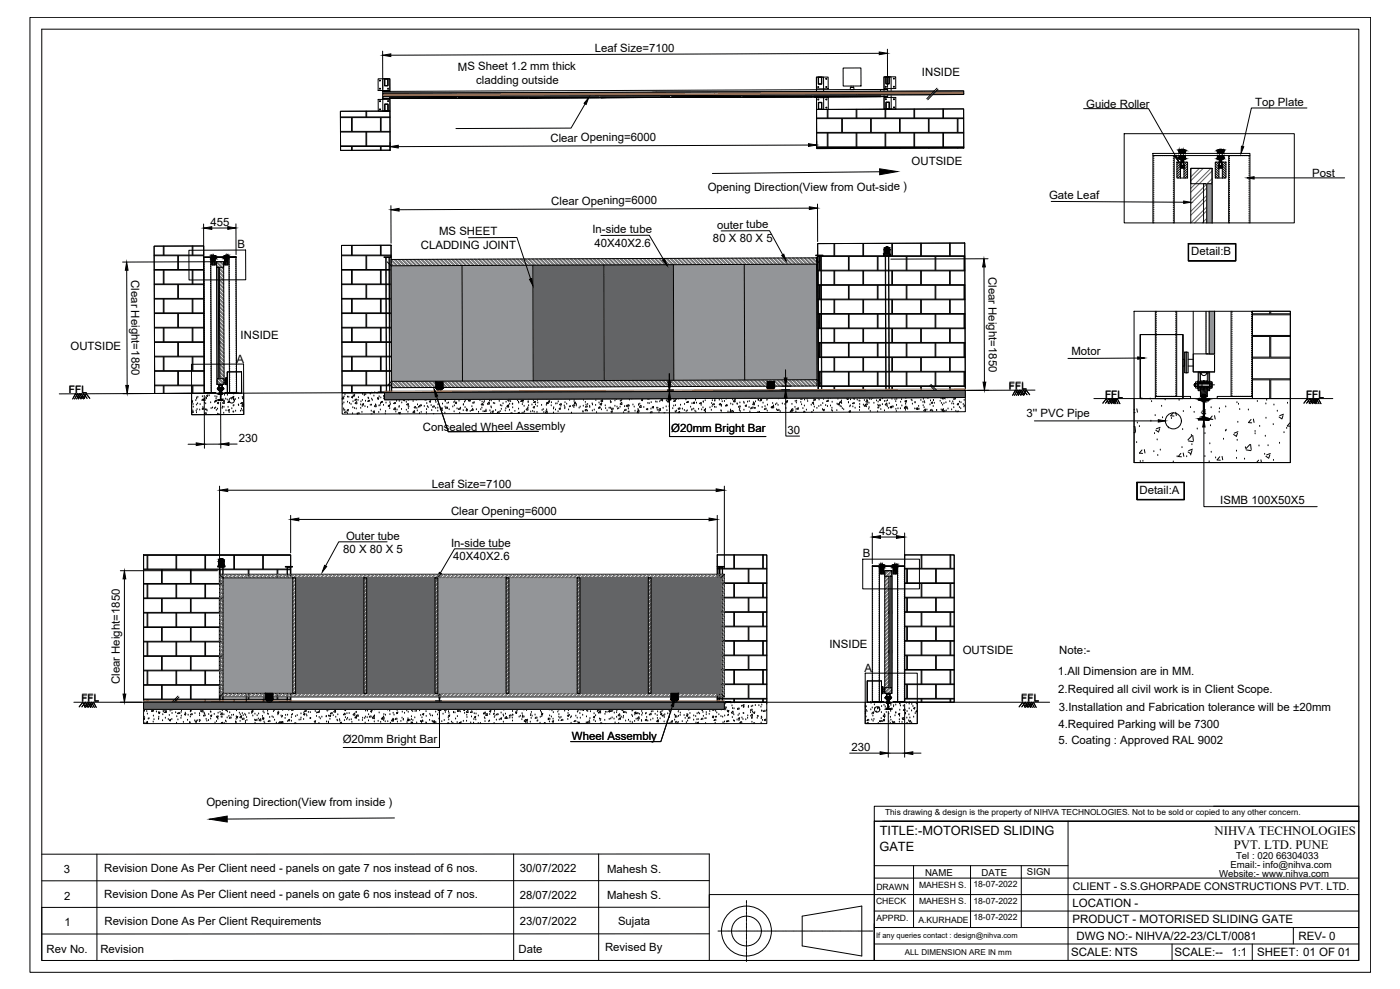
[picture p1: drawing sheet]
<svg xmlns="http://www.w3.org/2000/svg" width="841mm" height="594mm" viewBox="0 0 841 594" stroke-linecap="round" stroke-linejoin="round" font-family="sans-serif">
<defs><g id="words">
<g font-size="7.7">
<text x="529" y="502">TITLE:-MOTORISED SLIDING</text>
<text x="730" y="501">NIHVA TECHNOLOGIES</text>
<text x="741" y="510">PVT. LTD. PUNE</text>
<text x="528" y="511">GATE</text>
</g>
<g font-size="6.9">
<text x="357" y="31">Leaf Size=7100</text>
<text x="275" y="42">MS Sheet 1.2 mm thick</text>
<text x="554" y="46">INSIDE</text>
<text x="286" y="51">cladding outside</text>
<text x="653" y="65">Guide Roller</text>
<text x="754" y="64">Top Plate</text>
<text x="331" y="85">Clear Opening=6000</text>
<text x="548" y="99">OUTSIDE</text>
<text x="788" y="107">Post</text>
<text x="425" y="115">Opening Direction(View from Out-side )</text>
<text x="630" y="120">Gate Leaf</text>
<text x="331" y="123">Clear Opening=6000</text>
<text x="126" y="136">455</text>
<text x="431" y="137">outer tube</text>
<text x="264" y="141">MS SHEET</text>
<text x="356" y="140">In-side tube</text>
<text x="143" y="149">B</text>
<text x="253" y="149">CLADDING JOINT</text>
<text x="357" y="148">40X40X2.6</text>
<text x="428" y="146">80 X 80 X 5</text>
<text x="716" y="153">Detail:B</text>
<text x="594" y="166" transform="rotate(90 594 166)">Clear Height=1850</text>
<text x="79" y="168" transform="rotate(90 79 168)">Clear Height=1850</text>
<text x="145" y="203">INSIDE</text>
<text x="42" y="210">OUTSIDE</text>
<text x="644" y="213">Motor</text>
<text x="142" y="218">A</text>
<text x="617" y="250">3'' PVC Pipe</text>
<text x="254" y="259">Consealed Wheel Assembly</text>
<text x="403" y="260">Ø20mm Bright Bar</text>
<text x="473" y="261">30</text>
<text x="143" y="265">230</text>
<text x="259" y="293">Leaf Size=7100</text>
<text x="685" y="297">Detail:A</text>
<text x="733" y="303">ISMB 100X50X5</text>
<text x="271" y="309">Clear Opening=6000</text>
<text x="528" y="321">455</text>
<text x="208" y="324">Outer tube</text>
<text x="271" y="328">In-side tube</text>
<text x="206" y="332">80 X 80 X 5</text>
<text x="518" y="335">B</text>
<text x="272" y="336">40X40X2.6</text>
<text x="498" y="389">INSIDE</text>
<text x="578" y="393">OUTSIDE</text>
<text x="636" y="393">Note:-</text>
<text x="519" y="404">A</text>
<text x="636" y="405">1.All Dimension are in MM.</text>
<text x="72" y="411" transform="rotate(-90 72 411)">Clear Height=1850</text>
<text x="636" y="416">2.Required all civil work is in Client Scope.</text>
<text x="636" y="427">3.Installation and Fabrication tolerance will be ±20mm</text>
<text x="636" y="437">4.Required Parking will be 7300</text>
<text x="206" y="446">Ø20mm Bright Bar</text>
<text x="344" y="445">Wheel Assembly</text>
<text x="636" y="447">5. Coating : Approved RAL 9002</text>
<text x="511" y="451">230</text>
<text x="124" y="484">Opening Direction(View from inside )</text>
<text x="644" y="545">LOCATION -</text>
<text x="644" y="555">PRODUCT - MOTORISED SLIDING GATE</text>
<text x="647" y="564">DWG NO:- NIHVA/22-23/CLT/0081</text>
<text x="780" y="564">REV- 0</text>
<text x="644" y="574">SCALE: NTS</text>
<text x="706" y="574">SCALE:--</text>
<text x="740" y="574">1:1</text>
<text x="755" y="574">SHEET: 01 OF 01</text>
</g>
<g font-size="6.8">
<text x="38" y="524">3</text>
<text x="63" y="524">Revision Done As Per Client need - panels on gate 7 nos instead of 6 nos.</text>
<text x="312" y="524">30/07/2022</text>
<text x="365" y="524">Mahesh S.</text>
<text x="63" y="540">Revision Done As Per Client need - panels on gate 6 nos instead of 7 nos.</text>
<text x="312" y="540">28/07/2022</text>
<text x="38" y="540">2</text>
<text x="365" y="540">Mahesh S.</text>
<text x="39" y="556">1</text>
<text x="63" y="556">Revision Done As Per Client Requirements</text>
<text x="312" y="556">23/07/2022</text>
<text x="371" y="556">Sujata</text>
<text x="28" y="572">Rev No.</text>
<text x="60" y="572">Revision</text>
<text x="312" y="572">Date</text>
<text x="363" y="571">Revised By</text>
</g>
<text font-size="6.4" x="645" y="534">CLIENT - S.S.GHORPADE CONSTRUCTIONS PVT. LTD.</text>
<g font-size="6.1">
<text x="606" y="234">FFL</text>
<text x="41" y="236">FFL</text>
<text x="664" y="239">FFL</text>
<text x="785" y="239">FFL</text>
<text x="49" y="421">FFL</text>
<text x="614" y="421">FFL</text>
</g>
<g font-size="5.8">
<text x="743" y="516">Tel : 020 66304033</text>
<text x="739" y="522">Email:- info@nihva.com</text>
<text x="556" y="526">NAME</text>
<text x="590" y="526">DATE</text>
<text x="617" y="526">SIGN</text>
<text x="732" y="527">Website:- www.nihva.com</text>
</g>
<g font-size="5.2">
<text x="552" y="533">MAHESH S.</text>
<text x="585" y="533">18-07-2022</text>
<text x="526" y="535">DRAWN</text>
<text x="526" y="543">CHECK</text>
<text x="552" y="543">MAHESH S.</text>
<text x="585" y="543">18-07-2022</text>
<text x="526" y="553">APPRD.</text>
<text x="552" y="554">A.KURHADE</text>
<text x="585" y="553">18-07-2022</text>
</g>
<text font-size="5" x="532" y="490">This drawing &amp; design is the property of NIHVA TECHNOLOGIES. Not to be sold or copied to any other concern.</text>
<text font-size="4.8" x="544" y="574">ALL DIMENSION ARE IN mm</text>
<text font-size="4.5" x="526" y="563">If any queries contact : design@nihva.com</text>
</g></defs>
<!-- layer: 0 -->
<g fill="none" stroke="#000" stroke-width=".6">
<path d="M18 10h805v574h-805zM230 31v23M528 32l-293 1M533 30v23M227 47h7v7h-7zM227 60h7v7h-7zM230 47h4v20h-4zM230 55l303-1v4l-303 1zM230 57v1M230 59h.1M230 58v1M230 55v2"/>
<path d="M230 55h3M231 49v-2h2v3M231 49v1M231 51v1M231 50v1M231 49h.1M231 51h.1M231 49v2M231 52h2M232 51h1M232 48h-1v1M233 48h-1"/>
<path d="M233 48h.1M233 53v1M233 48v2M233 50v1M233 51h.1M233 54h.1M233 55h.1M233 50h.1M233 51v1M233 55h1v4M234 59h-4M234 59h.1"/>
<path d="M234 58h40v1h-40zM235 59h.1M242 57h-8M242 57h2M243 59h-8M243 59h.1M243 59h2M245 57h-1M246 59h.1M246 59h2M254 59h-6M254 59h.1"/>
<path d="M254 59h2M255 57h-10M256 57h-1M256 57h2M257 59h.1M258 57h.1M266 57h-7M267 57h-1M267 57h2M267 59h-10M268 59h.1M268 59h2"/>
<path d="M269 57h.1M270 57h2M271 59h-1M274 57h.1M274 58h.1M274 59h.1M274 58v1M275 57h-3M275 57h1M276 59h-1M276 58h41v1h-41zM276 58v1"/>
<path d="M278 59h-7M279 59h.1M279 59h2M280 57h-6M280 57h.1M282 59h-1M289 59h-7M290 59h.1M290 59h2M291 57h-10M291 57h.1M292 57h2"/>
<path d="M293 59h-1M294 57h.1M302 57h-8M302 57h.1M303 57h2M303 59h-10M304 59h-1M305 57h.1M314 59h-10M315 59h-1M316 57h-11M316 57h.1"/>
<path d="M317 57v2M318 57h.1M318 57v2M318 58h41v1h-41zM326 59h-11M326 59h2M327 57h-11M327 57h.1M328 59h.1M338 57h-11M338 57h.1M338 57h3"/>
<path d="M339 59h-10M339 59h.1M341 57h.1M349 57h-8M349 57h3M350 59h-10M350 59h.1M351 59h2M352 57h.1M353 59h.1M357 57h-5M359 59h1"/>
<path d="M359 57v1M360 57h.1M361 57v2h-8M361 58l41-1v2h-41zM361 59h.1M362 59h2M363 57h-6M363 57h.1M364 59h.1M372 59h-8M373 59h2M374 57h-11"/>
<path d="M374 57h.1M374 57h2M375 59h.1M377 57h.1M385 57h-8M385 57h2M386 59h-11M386 59h.1M388 57h.1M393 57h-5M397 59h-11M397 59h.1"/>
<path d="M397 59h3M398 57h-5M399 57h.1M400 59h.1M402 58v1M402 57v1M403 59h-1M404 57h.1M404 57h41v1l-41 1zM404 58h.1M404 57v1M404 58v1"/>
<path d="M409 57h-10M410 57h.1M411 58l-11 1M411 58h.1M416 58h-5M416 58h.1M422 58h-6M422 58h.1M423 57h-13M424 57h-1M428 57h-4M433 58h-11"/>
<path d="M433 58h.1M433 58h2M434 57h-5M435 57h-1M436 58h.1M439 57h-4M440 57h.1M445 57v1M445 58h.1M446 57h-1M446 57h1M447 58h-11"/>
<path d="M447 57h41v1h-41zM447 57v1M447 58h.1M452 58h-5M452 58h.1M456 57h-16M457 57h-1M457 57h2M457 58h-5M458 58h.1M459 57h.1M468 58h-10"/>
<path d="M469 58h.1M469 58h2M470 57h-10M470 57h.1M472 58h-1M475 57h-4M476 57h-1M480 58h-8M480 58h2M481 57h-5M481 56v1M483 58h-1"/>
<path d="M487 58h-4M488 56v1M488 57h.1M488 58h5M488 58h.1M489 56v1M489 58h.1M489 57h40v1h-40zM489 57v1M490 46h8v7h-8zM490 46h5v20h-4zM490 59h8v7h-7z"/>
<path d="M491 52l1 1M491 59v1M492 48v-2h2v2M492 48h.1M492 50h2M492 48v2M492 52h.1M492 59v1M492 60h-1M492 56h-10M492 56h.1M493 49v-2h-1v3"/>
<path d="M493 49h.1M493 50h-1M493 49v1M494 58h-1M494 48v1M494 49v1M504 58h-10M505 58h-1M506 56h-13M506 56h.1M506 41h11v11h-10zM510 58h-5"/>
<path d="M511 53h2v1h-2zM511 56h-5M511 52v1M511 56h.1M513 52v1M516 58h-6M516 58h2M517 56h-5M517 56h.1M518 58h.1M522 56h-5M522 56h.1"/>
<path d="M523 58h-4M528 56h-5M528 56h1M529 58h-6M529 56h.1M529 58h.1M529 58h3M530 54h-1v4M530 54h.1M531 54h2M531 46h7v7h-7zM531 46h4v20h-4z"/>
<path d="M531 59h7v7h-7zM532 52h.1M532 60h.1M532 58h.1M532 59h.1M532 48h.1M532 50h.1M532 48v2M532 58h1M532 50h2M533 54h.1M533 54v4"/>
<path d="M533 58h.1M534 47l-2-1v4M534 47v2M534 49h.1M534 49v1M534 46h-2v2M534 47v3M534 50h-2M561 55l-331 1v2l329-1M562 55h17v2h-19M563 53l-6 6M563 54l-6 6"/>
<path d="M204 67h30v23h-29zM205 71h6v8h-6M205 79h15v9h-15M212 71h17v8h-17zM220 67v3h-15M220 67v3h14M231 66h.1M231 67h.1M231 62v4M231 66v1M231 62h2M231 67h1"/>
<path d="M231 63v3M232 63h.1M232 63h1M233 63v4h-1M233 67h.1M233 61h.1M233 62v5M234 71h-5v8h5M234 79h-14v9h14M351 62l-8 15h-69M491 66l88-1v24h-88zM491 71h15v9h-15"/>
<path d="M491 80h6v8h-6M492 61v5M492 61h1M492 66h1M492 62v4h1M492 62h1M493 61h.1M493 62v4M494 61v4M494 66h.1M497 66v5h-6M497 80h17v8h-17z"/>
<path d="M506 71h17v9h-17zM514 66v5h-17v-5M515 80h17v8h-17zM523 71h17v9h-17zM532 66v5h-17v-5M532 80h17v8h-17zM532 62h2v1M532 62v2M532 64h.1M532 64v1h2M533 66h.1M533 66h1"/>
<path d="M534 61h-2v5h1M534 63h.1M534 65h.1M534 63v2M534 61v1M534 65v1M541 71h17v9h-17zM549 66v5h-17v-5M549 80h17v8h-17zM558 71h17v9h-17zM566 65v6h-17v-5M567 65v6h12"/>
<path d="M579 71h-4v9h4M579 80h-12v8h12M651 65h39l16 29M785 65h-33l-6 23M205 88h6v2M229 90v-2h-17v2M234 86v3M234 88h-5v2M486 87l-247 1M491 85v3M491 89h15M523 89h-17"/>
<path d="M540 89h-17M558 89h-17M575 89h-17M579 89h-4M675 80h103v54h-103zM693 92h58v1h-58zM693 95h.1M693 96v1M693 97v1M693 99h.1M693 100h.1M693 93v1"/>
<path d="M694 93h1M696 93h.1M697 93h.1M698 93h1M699 93h1M701 93h.1M702 93h.1M703 93h1M705 93v1M705 95h.1M705 96v1M705 97v1"/>
<path d="M705 99h.1M705 100h.1M707 97h6v10h-6zM707 97h.1M708 93v2h1M708 95h4M708 91h4M709 97l-2 2M709 90h3M709 95h3M709 100l-2 2M709 99h2"/>
<path d="M709 98l-2 2M709 97v10M709 91l-1-1v2M709 91l3-1v2M709 90v2M709 93v2M710 99h-1v2h2M710 97l1-2zM710 90h1M710 95v4M710 95h.1M710 98h1z"/>
<path d="M710 95v1M710 90h.1M710 97h1M710 97l1-1-1 1M710 90h1zM711 90h-1M711 95l-1 1M711 96l-1 1 1-1M711 96l-1 1M711 97h.1M711 90h.1M711 97h-1"/>
<path d="M711 95v4M711 99v2M711 97v2M711 90v2M711 93v2M711 97v1M712 93v2h-3M713 97l-2 2M713 98l-2 2M713 100l-2 2M730 97h6v10h-6zM730 98l2 2"/>
<path d="M730 100l2 2M731 97l1 2M731 93l1 2h2M731 95h4M731 91h4M732 90h3M732 95h3M732 97v1M732 99h2M732 97v10M732 90v2M732 93v2"/>
<path d="M733 99h-1v2h2M733 98h1zM733 96l1 1-1-1M733 96l1 1M733 97h.1M733 90h.1M733 97v-1v1M733 97h1h-1M733 95l1 1M733 90h1h-1M734 90h.1M734 95v1"/>
<path d="M734 98v1M734 96l-1-1v4M734 96l-1-1 1 1M734 95v4M734 99v2M734 91l1-1v2M734 91l-2-1-1 2M734 90v2M734 93v2M734 98l2 2M734 97v2M734 100l2 2"/>
<path d="M735 97l1 2M735 93v2h-1M736 97h.1M739 95h.1M739 96v1M739 97v1M739 99h.1M739 100h.1M739 93v1M740 93h.1M741 93h1M742 93h1"/>
<path d="M744 93h.1M745 93h.1M746 93h1M747 93h1M749 93h.1M750 93v1M750 95h.1M750 96v1M750 97v1M750 99h.1M750 100h.1M528 103l-100 1"/>
<path d="M693 101v1M693 103h.1M693 104h.1M693 105v1M693 106v1M693 108h.1M693 109h.1M693 110v1M693 111v1M693 113h.1M693 114v1M693 115v1"/>
<path d="M693 117h.1M693 118h.1M693 119v1M705 101v1M705 103h.1M705 104h.1M705 105v1M705 106v1M705 108h.1M705 109h.1M705 110v1M705 111v1"/>
<path d="M705 113h.1M705 114v1M705 115v1M705 117h.1M705 118h.1M705 119v1M709 101h.1M709 101l-2 2M709 103l-2 2M709 104l-2 2M709 105l-1 2M709 107h.1"/>
<path d="M710 100v1M710 100h1M711 100v1M711 101v6M713 101l-2 2M713 103l-2 2M713 104l-2 2M713 105l-1 2M713 107h.1M715 101h13v9h-13zM723 111v23M723 110v1"/>
<path d="M723 110l5 1M728 111v23M730 101l2 2M730 103l2 2M730 104l2 2M730 105l2 2M730 107h.1M732 101h.1M733 100h1M733 100v1M734 100v1M734 103l2 2"/>
<path d="M734 104l2 2M734 107h.1M734 101l2 2M734 105l2 2M734 101v6M739 101v1M739 103h.1M739 104h.1M739 105v1M739 106v1M739 108h.1M739 109h.1"/>
<path d="M739 110v1M739 111v1M739 113h.1M739 114v1M739 115v1M739 117h.1M739 118h.1M739 119v1M750 101v1M750 103h.1M750 104h.1M750 105v1"/>
<path d="M750 106v1M750 108h.1M750 109h.1M750 110v1M750 111v1M750 113h.1M750 114v1M750 115v1M750 117h.1M750 118h.1M750 119v1M753 107h55"/>
<path d="M122 135v18M137 137h-10M142 134v19M235 124v22M433 139h29l8 14M486 125l-246 1M491 123v22M631 121h80M693 134v-41h12v41M693 120v1M693 122h.1M693 123v1"/>
<path d="M693 124v1M693 126h.1M693 127h.1M693 128v1M693 129v1M693 131h.1M693 132v1M693 133v1M705 120v1M705 122h.1M705 123v1M705 124v1"/>
<path d="M705 126h.1M705 127h.1M705 128v1M705 129v1M705 131h.1M705 132v1M705 133v1M725 134v-24h3v24M728 134v-33h-13v33M738 134v-41h13v41M739 120v1M739 122h.1"/>
<path d="M739 123v1M739 124v1M739 126h.1M739 127h.1M739 128v1M739 129v1M739 131h.1M739 132v1M739 133v1M750 120v1M750 122h.1M750 123v1"/>
<path d="M750 124v1M750 126h.1M750 127h.1M750 128v1M750 129v1M750 131h.1M750 132v1M750 133v1M93 148h29l1 88h-30zM93 154h14v8h-14M98 148v5h-5M113 150h35v18h-34z"/>
<path d="M115 148v5h-16v-5M116 148v5h6M122 154h20v1h-20zM122 155h5v81h-4zM122 154h-15v8h15M123 156h.1M123 157v1M123 158v1M123 160h.1M123 155h.1M124 155h.1M125 155h.1"/>
<path d="M126 155h.1M126 156h.1M126 157v1M126 158v1M126 160h.1M127 156h2v3h-2zM127 156h.1M128 154h1M128 154h.1M128 155h.1M128 155h1M128 156h-1"/>
<path d="M128 157h-1M128 157h.1M128 157h1M128 156l-1 1M128 157l-1 1M128 158h-1M128 159h-1M128 158l-1 1M128 155v2v-1M128 156h1M128 153v1M128 157v2"/>
<path d="M128 156h.1M128 153h.1M128 155v1v-1M128 155v1M128 155v2M129 155h-1M129 157h.1M129 154h.1M129 155h.1M129 157h-1M129 156v1M129 157v2"/>
<path d="M129 156h.1M129 157h-55M129 154h-1M129 156l-1 1M129 157v1M129 158h.1M129 158v1M129 159h.1M130 157h4l1 74h-5zM130 157h4v4h-4zM135 156h2v3h-2zM135 156l1 1"/>
<path d="M135 157h1M135 157l1 1M135 158h1M135 158l1 1M135 159h.1M135 156h1M135 155h1M135 154h1M136 157h.1M136 156h.1M136 156v1M136 157v2"/>
<path d="M136 154h-1M136 154h.1M136 155h.1M136 155v1zM136 155v1M136 153h.1M136 155v1v-1M136 153v1M136 155v4M136 155h-1M136 155h1M136 156l1 1"/>
<path d="M136 157l1 1M136 158h1M136 158l1 1M136 159h1M136 159h.1M136 157h1M136 156h1M137 154h-1M137 155h-1M137 154h-2M137 156h.1M138 155h4v81h-4z"/>
<path d="M138 156h.1M138 157v1M138 158v1M138 160h.1M138 155h.1M139 155h.1M141 155h-1M141 155h1M142 156h.1M142 157v1M142 158v1M142 160h.1"/>
<path d="M205 147h30v89h-30zM205 154h15v8h-15M211 147v6h-6M229 147v6h-17v-6M229 147v6h6M231 154h4v1h-4zM232 155h2v80h-2zM232 155h.1M232 156h.1M232 156v1M232 157h.1M232 158h.1"/>
<path d="M232 158v1M232 159h.1M232 160h.1M233 157l2 3M233 155h.1M233 155h1M234 156h.1M234 157h.1M234 157v1M234 158h.1M234 159h.1M234 159v1"/>
<path d="M234 160h.1M235 156l255-1 1 77-256 1zM235 154h-15v8h15M278 159v70M281 143h30l8 25M320 159v70M361 141h29l9 15M363 159v70M405 159v69M447 159v69M490 153h4v1h-4zM491 146h89v88l-88 1z"/>
<path d="M491 154h2l1 80h-2zM491 154h1v8h-1M491 155h.1M491 156h.1M491 156v1M491 157h.1M491 158h.1M491 158v1M491 159h.1M491 160h.1M492 154h-1M493 157l-2 2-256 1v69l256-1v-69"/>
<path d="M493 154h17v8h-17zM493 154h.1M493 155h.1M493 155v1M493 156h.1M493 157h.1M493 157v1M493 158h.1M493 159h.1M493 159v1M493 160h.1M501 146v8h-10"/>
<path d="M510 154h17v8h-17zM518 146v8h-17v-8M527 154h17v8h-17zM531 153h4v1h-4zM531 152h4v1h-4zM532 154h2v80h-2zM532 154v1M532 155h.1M532 156h.1M532 156v1M532 157h.1M532 158h.1"/>
<path d="M532 159h.1M532 159v1M532 154h.1M534 154h.1M534 155h.1M534 155v1M534 156h.1M534 157h.1M534 158h.1M534 159h.1M534 160h.1M535 150a1.7 1.7 0 0 0-2-2 1.7 1.7 0 0 0-2 2v2"/>
<path d="M535 150v2M535 153h-4M536 146v8h-17v-8M545 154h17v8h-17zM553 146v8h-17v-8M562 154h17v8h-17zM570 146v8h-17v-8M571 146v8h9M580 154h.1M580 154v8M594 155l-59 1M714 146h28v11h-28z"/>
<path d="M714 147h28v10h-28zM76 162v70M93 162h5v9h-5M93 171h14v8h-14M93 180h5v8h-5M99 180h16v8h-16zM99 162h16v9h-16zM122 162h-6v9h6M122 171h-15v8h15M122 180h-6v8h7h-16v9h16M123 161v1M123 162v1"/>
<path d="M123 164h.1M123 165h.1M123 166v1M123 167v1M123 169h.1M123 170v1M123 171v1M123 173h.1M123 174h.1M123 175v1M123 176v1M123 178h.1"/>
<path d="M123 179h.1M127 161v1M127 162v1M127 164h.1M127 165h.1M127 166v1M127 167v1M127 169h.1M127 170v1M127 171v1M127 173h.1M127 174h.1"/>
<path d="M127 175v1M127 176v1M127 178h.1M127 179h.1M130 161h1v66h-1zM130 163h.1M130 166h.1M130 163v3M130 166v5M130 171h.1M130 172v2M130 174h.1"/>
<path d="M130 174v3M130 177h.1M130 177v8M131 161h-1v2M132 161h.1M132 161v1M132 162h.1M132 162v2M132 165h.1M132 165v8M132 173h.1M132 173v2"/>
<path d="M132 176h.1M132 176v8M138 161h.1M138 162v1M138 164h.1M138 165h.1M138 166v1M138 167v1M138 169h.1M138 170h.1M138 171v1M138 173h.1"/>
<path d="M138 174h.1M138 175v1M138 176v1M138 178h.1M138 179h.1M142 161h.1M142 162v1M142 164h.1M142 165h.1M142 166v1M142 167v1M142 169h.1"/>
<path d="M142 170h.1M142 171v1M142 172v1M142 174h.1M142 175v1M142 176v1M142 178h.1M142 179h.1M205 162h6v9h-6M205 171h15v8h-15M205 180h6v8h-6M212 180h17v8h-17z"/>
<path d="M212 162h17v9h-17zM232 160v1M232 161h.1M232 162h.1M232 163h.1M232 164h.1M232 165h.1M232 165v1M232 166h.1M232 167h.1M232 167v1M232 168h.1"/>
<path d="M232 169h.1M232 169v1M232 170h.1M232 171h.1M232 172h.1M232 172v1M232 173h.1M232 174h.1M232 174v1M232 175h.1M232 176h.1M232 176v1"/>
<path d="M232 177h.1M232 178h.1M232 178v1M232 179h.1M232 180h.1M234 161h.1M234 161v1M234 162h.1M234 163h.1M234 164h.1M234 164v1M234 165h.1"/>
<path d="M234 166h.1M234 166v1M234 167h.1M234 168h.1M234 168v1M234 169h.1M234 170h.1M234 171h.1M234 172h.1M234 173h.1M234 173v1M234 174h.1"/>
<path d="M234 175h.1M234 175v1M234 176h.1M234 177h.1M234 177v1M234 178h.1M234 179h.1M234 180h.1M235 162h-6v9h6M235 171h-15v8h15M235 180h-6v8h6M491 163h10v8h-10"/>
<path d="M491 171h1v9h-1M491 160v1M491 161h.1M491 162h.1M491 163h.1M491 163v1M491 167h.1M491 164h.1M491 165h.1M491 165v1M491 166h.1M491 169l1 1"/>
<path d="M491 167v1M491 168h.1M491 169h.1M492 170h.1M492 171h.1M492 172h.1M492 172v1M492 173h.1M492 174h.1M492 174v1M492 175h.1M492 176h.1"/>
<path d="M492 176v1M492 177h.1M492 178h.1M492 179h.1M492 180h.1M493 171h17v9h-17zM493 161h.1M493 162h.1M493 163h.1M493 164h.1M493 164v1M493 165h.1"/>
<path d="M493 166h.1M493 166v1M493 167h.1M493 168h.1M493 168v1M493 169h.1M493 170h.1M493 171h.1M493 171v1M493 172h.1M493 173h.1M493 173v1"/>
<path d="M493 174h.1M493 175h.1M493 175v1M493 176h.1M493 177h.1M493 177v1M493 178h.1M493 179h.1M493 180h.1M501 163h17v8h-17zM510 171h17v9h-17zM519 163h17v8h-17z"/>
<path d="M527 171h17v9h-17zM532 160h.1M532 161h.1M532 161v1M532 162h.1M532 163h.1M532 163v1M532 164h.1M532 165h.1M532 165v1M532 166h.1M532 167h.1"/>
<path d="M532 168h.1M532 168v1M532 169h.1M532 170h.1M532 170v1M532 171h.1M532 172h.1M532 172v1M532 173h.1M532 174h.1M532 175h.1M532 177v1"/>
<path d="M532 176h.1M532 177h.1M532 178h.1M532 179h.1M532 179v1M532 180h.1M534 160v1M534 161h.1M534 162h.1M534 162v1M534 163h.1M534 164h.1"/>
<path d="M534 164v1M534 165h.1M534 166h.1M534 167h.1M534 167v1M534 168h.1M534 169h.1M534 169v1M534 170h.1M534 171h.1M534 171v1M534 172h.1"/>
<path d="M534 173h.1M534 173v1M534 174h.1M534 175h.1M534 176h.1M534 176v1M534 177h.1M534 178h.1M534 178v1M534 179h.1M534 180h.1M536 163h17v8h-17z"/>
<path d="M545 171h17v9h-17zM553 163h17v8h-17zM562 171h17v9h-17zM580 171h.1M580 162h.1M580 180h.1M580 171v9M580 163h-9v8h9M591 160v70M93 188h14v9h-14M93 197h5v8h-5M99 197h16v8h-16z"/>
<path d="M123 197h-7v8h7M123 180v1M123 182h.1M123 183h.1M123 184v1M123 185v1M123 187h.1M123 189v1M123 191h.1M123 192h.1M123 193v1M123 194v1"/>
<path d="M123 196h.1M123 197h.1M123 198v1M123 199v1M127 180v1M127 182h.1M127 183h.1M127 184v1M127 185v1M127 187h.1M127 188h.1M127 189v1"/>
<path d="M127 190v1M127 192h.1M127 193v1M127 194v1M127 196h.1M127 197h.1M127 198v1M127 199v1M130 181l2 1M130 182h.1M130 183h2M130 185h.1"/>
<path d="M130 185v3M130 188h.1M130 188v8M130 196h.1M130 196v3M130 199h.1M130 199v2M132 183h.1M132 184h.1M132 184v2M132 187h.1M132 187v2"/>
<path d="M132 189v1M132 190v7M132 198h.1M132 198v2M138 180v1M138 181v1M138 183h.1M138 184v1M138 185v1M138 187h.1M138 188h.1M138 189v1"/>
<path d="M138 190v1M138 192h.1M138 193v1M138 194v1M138 196h.1M138 197h.1M138 198v1M138 199v1M142 180v1M142 181v1M142 183h.1M142 184v1"/>
<path d="M142 185v1M142 187h.1M142 188h.1M142 189v1M142 190v1M142 192h.1M142 193v1M142 194v1M142 196h.1M142 197h.1M142 198v1M142 199v1"/>
<path d="M205 188h15v9h-15M205 197h6v8h-6M212 197h17v8h-17zM232 181h.1M232 181v1M232 182h.1M232 183h.1M232 183v1M232 184h.1M232 185h.1M232 185v1M232 186h.1"/>
<path d="M232 187h.1M232 188h.1M232 189h.1M232 190h.1M232 190v1M232 191h.1M232 192h.1M232 192v1M232 193h.1M232 194h.1M232 194v1M232 195h.1"/>
<path d="M232 196h.1M232 197h.1M232 197v1M232 198h.1M232 199h.1M232 199v1M234 180v1M234 181h.1M234 182h.1M234 182v1M234 183h.1M234 184h.1"/>
<path d="M234 184v1M234 185h.1M234 186h.1M234 186v1M234 187h.1M234 188h.1M234 189h.1M234 189v1M234 190h.1M234 191h.1M234 191v1M234 192h.1"/>
<path d="M234 193h.1M234 193v1M234 194h.1M234 195h.1M234 196h.1M234 197h.1M234 198h.1M234 198v1M234 199h.1M234 200h.1M235 188h-15v9h15M235 197h-6v8h6"/>
<path d="M491 180h10v8h-10M491 189h1v8h-1M491 197h10v9h-10M492 181h.1M492 181v1M492 182h.1M492 183h.1M492 186h.1M492 183v1M492 184h.1M492 185h.1M492 185v1"/>
<path d="M492 187h.1M492 188h.1M492 188v1M492 189h.1M492 190h.1M492 190v1M492 191h.1M492 192h.1M492 192v1M492 193h.1M492 194h.1M492 195h.1"/>
<path d="M492 196h.1M492 197h.1M492 197v1M492 198h.1M492 199h.1M492 199v1M493 189h17v8h-17zM493 180v1M493 181h.1M493 182h.1M493 182v1M493 183h.1"/>
<path d="M493 184h.1M493 184v1M493 185h.1M493 186h.1M493 187h.1M493 188h.1M493 189h.1M493 189v1M493 190h.1M493 191h.1M493 191v1M493 192h.1"/>
<path d="M493 193h.1M493 193v1M493 194h.1M493 195h.1M493 196h.1M493 196v1M493 197h.1M493 198h.1M493 198v1M493 199h.1M493 200h.1M501 180h17v8h-17z"/>
<path d="M501 197h17v9h-17zM510 189h17v8h-17zM519 180h17v8h-17zM519 197h17v9h-17zM527 189h17v8h-17zM532 181h.1M532 181v1M532 182h.1M532 183h.1M532 184h.1M532 184v1M532 185h.1"/>
<path d="M532 186h.1M532 186v1M532 187h.1M532 188h.1M532 188v1M532 189h.1M532 190h.1M532 191h.1M532 192h.1M532 193h.1M532 193v1M532 194h.1"/>
<path d="M532 195h.1M532 195v1M532 196h.1M532 197h.1M532 197v1M532 198h.1M532 199h.1M532 200h.1M534 180v1M534 181h.1M534 182h.1M534 183h.1"/>
<path d="M534 184h.1M534 185h.1M534 185v1M534 186h.1M534 187h.1M534 187v1M534 188h.1M534 189h.1M534 189v1M534 190h.1M534 191h.1M534 192h.1"/>
<path d="M534 192v1M534 193h.1M534 194h.1M534 194v1M534 195h.1M534 196h.1M534 196v1M534 197h.1M534 198h.1M534 198v1M534 199h.1M534 200h.1"/>
<path d="M536 180h17v8h-17zM536 197h17v9h-17zM545 189h17v8h-17zM553 180h17v8h-17zM553 197h17v9h-17zM562 189h17v8h-17zM580 180h-9v8h9M580 189v8M580 197h-9v9h9M681 187h94v91h-94zM694 187v51h13v-51M695 187v1"/>
<path d="M695 189h.1M695 190h.1M695 191v1M695 192v1M695 194h.1M695 195v1M695 196v1M695 198h.1M695 199h.1M706 187v1M706 189h.1M706 190h.1"/>
<path d="M706 191v1M706 192v1M706 194h.1M706 195v1M706 196v1M706 198h.1M706 199h.1M717 187v36h13v-36M724 187v26h5M726 187v26h4v-26M730 187l-1 26M740 187v51h12v-51"/>
<path d="M740 187v1M740 189h.1M740 190h.1M740 191v1M740 192v1M740 194h.1M740 195v1M740 196v1M740 198h.1M740 199h.1M752 187v1M752 189h.1"/>
<path d="M752 190h.1M752 191v1M752 192v1M752 194h.1M752 195v1M752 196v1M752 198h.1M752 199h.1M752 187h23v52h-23zM752 189h23M763 187v1h-11M763 187v1h12"/>
<path d="M93 206h14v8h-14M93 214h5v9h-5M99 214h16v9h-16zM115 219h31v30h-31zM123 206h-16v8h16M123 214h-7v9h7M123 201h.1M123 202v1M123 203v1M123 205h.1M123 206h.1M123 207v1"/>
<path d="M123 208v1M123 210h.1M123 211v1M123 212v1M123 214h.1M123 215h.1M123 216v1M123 217v1M123 219h.1M123 220h.1M127 201h.1M127 202v1"/>
<path d="M127 203v1M127 205h.1M127 206h.1M127 207v1M127 208v1M127 210h.1M127 211v1M127 212v1M127 214h.1M127 215h.1M127 216v1M127 217v1"/>
<path d="M127 219h.1M127 220h.1M130 202h.1M130 202v5M130 207h.1M130 205h2M130 207v3M130 210h.1M130 210v2M130 213h.1M130 213v2M130 215v6"/>
<path d="M132 207h-1M132 205h.1M132 200v1M132 201v7M132 207h.1M132 209h.1M132 211v1M132 209v2M132 212v7M132 220h.1M132 220v2M138 201h.1"/>
<path d="M138 202h.1M138 203v1M138 205h.1M138 206h.1M138 207v1M138 208v1M138 210h.1M138 211h.1M138 212v1M138 214h.1M138 215h.1M138 216v1"/>
<path d="M138 217v1M138 219h.1M138 220h.1M142 201h.1M142 202h.1M142 203v1M142 205h.1M142 206h.1M142 207v1M142 208v1M142 210h.1M142 211h.1"/>
<path d="M142 212v1M142 213v1M142 215h.1M142 216v1M142 217v1M142 219h.1M142 220h.1M205 206h15v8h-15M205 214h6v9h-6M212 214h17v9h-17zM232 200h.1M232 201h.1"/>
<path d="M232 201v1M232 202h.1M232 203h.1M232 204h.1M232 205h.1M232 206h.1M232 206v1M232 207h.1M232 208h.1M232 208v1M232 209h.1M232 210h.1"/>
<path d="M232 210v1M232 211h.1M232 212h.1M232 213h.1M232 213v1M232 214h.1M232 215h.1M232 215v1M232 216h.1M232 217h.1M232 217v1M232 218h.1"/>
<path d="M232 219h.1M232 219v1M232 220h.1M234 203h.1M234 200v1M234 201h.1M234 202h.1M234 202v1M234 204h.1M234 205h.1M234 205v1M234 206h.1"/>
<path d="M234 207h.1M234 207v1M234 208h.1M234 209h.1M234 209v1M234 210h.1M234 211h.1M234 214h.1M234 212h.1M234 213h.1M234 214v1M234 215h.1"/>
<path d="M234 216h.1M234 216v1M234 217h.1M234 218h.1M234 218v1M234 219h.1M234 220h.1M235 206h-15v8h15M235 214h-6v9h6M491 206h1v8h-1M491 215h10v8h-10M492 200h.1"/>
<path d="M492 201h.1M492 201v1M492 202h.1M492 203h.1M492 204h.1M492 204v1M492 205h.1M492 206h.1M492 206v1M492 207h.1M492 208h.1M492 208v1"/>
<path d="M492 209h.1M492 210h.1M492 210v1M492 211h.1M492 212h.1M492 213h.1M492 213v1M492 214h.1M492 215h.1M492 215v1M492 216h.1M492 217h.1"/>
<path d="M492 217v1M492 218h.1M492 219h.1M492 220h.1M493 206h17v8h-17zM493 200v1M493 201h.1M493 202h.1M493 203h.1M493 204h.1M493 205h.1M493 205v1"/>
<path d="M493 206h.1M493 207h.1M493 207v1M493 208h.1M493 209h.1M493 209v1M493 210h.1M493 211h.1M493 212h.1M493 212v1M493 213h.1M493 214h.1"/>
<path d="M493 214v1M493 215h.1M493 216h.1M493 216v1M493 217h.1M493 218h.1M493 218v1M493 219h.1M493 220h.1M501 215h17v8h-17zM510 206h17v8h-17zM519 215h17v8h-17z"/>
<path d="M527 206h17v8h-17zM532 200v1M532 201h.1M532 202h.1M532 202v1M532 203h.1M532 204h.1M532 204v1M532 205h.1M532 206h.1M532 206v1M532 207h.1"/>
<path d="M532 208h.1M532 209h.1M532 209v1M532 210h.1M532 211h.1M532 211v1M532 212h.1M532 213h.1M532 213v1M532 214h.1M532 215h.1M532 216h.1"/>
<path d="M532 217h.1M532 218h.1M532 218v1M532 219h.1M532 220h.1M534 201h.1M534 201v1M534 202h.1M534 203h.1M534 203v1M534 204h.1M534 205h.1"/>
<path d="M534 205v1M534 206h.1M534 207h.1M534 208h.1M534 208v1M534 209h.1M534 210h.1M534 210v1M534 211h.1M534 212h.1M534 212v1M534 213h.1"/>
<path d="M534 214h.1M534 214v1M534 215h.1M534 216h.1M534 217h.1M534 217v1M534 218h.1M534 219h.1M534 219v1M536 215h17v8h-17zM545 206h17v8h-17zM553 215h17v8h-17z"/>
<path d="M562 206h17v8h-17zM580 206v8M580 215h-9v8h9M683 215h-41M685 201h26v38h-26zM685 201v38M695 200v1M695 201v1M695 203h.1M695 204h.1M695 205v1M695 207h.1"/>
<path d="M695 208h.1M695 209v1M695 210v1M695 212h.1M695 213h.1M695 214v1M695 216h.1M695 217h.1M695 218v1M695 219v1M706 200v1M706 201v1"/>
<path d="M706 203h.1M706 204h.1M706 205v1M706 207h.1M706 208h.1M706 209v1M706 210v1M706 212h.1M706 213h.1M706 214v1M706 216h.1M706 217h.1"/>
<path d="M706 218v1M706 219v1M711 216h1v4h-1M711 201v38M712 212h1v12h-1zM712 212h2v12h-2zM714 216h3M714 220h3M717 213h13v10h-13zM740 200v1M740 201v1M740 203h.1"/>
<path d="M740 204h.1M740 205v1M740 207h.1M740 208h.1M740 209v1M740 210v1M740 212h.1M740 213h.1M740 214v1M740 216h.1M740 217h.1M740 218v1"/>
<path d="M740 219v1M752 200v1M752 201v1M752 203h.1M752 204h.1M752 205v1M752 207h.1M752 208h.1M752 209v1M752 210v1M752 212h.1M752 213h.1"/>
<path d="M752 214v1M752 216h.1M752 217h.1M752 218v1M752 219v1M752 202h11v13h-11M752 215h23M752 202h23M775 202h-12v13h12M46 237l3 2M46 237l-1 3M47 239l-2-2-1 3"/>
<path d="M49 237l2 2M49 237l-2 3M50 239l-2-2-2 3M52 239l-2-2-1 3M54 239l-2-2-2 3M93 223h14v8h-14M93 232h5v4M115 236v-4h-16v4M118 240h.1M118 239h.1M119 239h.1M121 236h-47"/>
<path d="M122 238h.1M122 240h-1h1M122 240h.1M123 223h-16v8h16M123 232h-7v4M123 236h7h-7zM123 237v32M123 221v1M123 223h.1M123 224h.1M123 225v1M123 226v1"/>
<path d="M123 228h.1M123 229h.1M123 230v1M123 232h.1M123 235v1M123 233h.1M123 234v1M124 239h.1M124 236h.1M124 240h.1M125 238h-1M125 237l-1 1"/>
<path d="M125 236h1M126 238h.1M127 221v1M127 223h.1M127 224h.1M127 225v1M127 226v1M127 228h.1M127 229h.1M127 230v1M127 231v1M127 233h.1"/>
<path d="M127 234v1M127 235l-1 1M129 238h.1M130 240h.1M130 238h.1M130 221h.1M130 221v2M130 224h.1M130 224v3h2M130 227h5v4h-5zM131 233h1M131 234h1"/>
<path d="M132 234h.1M132 233h.1M132 233h1M132 234h1M132 222v1M132 225h.1M132 223v2M132 226v1M132 236h1h-1M132 236h.1M132 236h1zM132 235l1 1"/>
<path d="M133 233h.1M133 234h.1M133 234h-1M133 233h-1M133 233h1M133 234h1M135 228h1M135 237h.1M135 236h7h-7zM135 236h.1M136 227v4zM136 230h-1"/>
<path d="M136 240h.1M137 223h8v13h-8zM137 223v13M137 228v2M137 237h.1M138 221v1M138 222v1M138 224h.1M138 225v1M138 226v1M138 228h.1M138 229h.1"/>
<path d="M138 230v1M138 231v1M138 233h.1M138 235v1M138 234v1M139 236h1M139 240h.1M140 236h1M140 237h.1M140 238v1M141 238h-1M141 240h.1"/>
<path d="M142 221v1M142 222v1M142 224h.1M142 225v1M142 226v1M142 228h.1M142 229h.1M142 230v1M142 231v1M142 235v1M142 233h.1M142 234v1"/>
<path d="M143 236h.1M143 239h.1M145 223v13M146 239h.1M146 240h.1M146 236v13h-31v-13M205 223h15v8h-15M205 232h6v4M206 240h.1M206 239v1M206 239h.1M206 239l1 1"/>
<path d="M207 238h.1M207 237h.1M209 239h.1M210 239h.1M212 238v1h-1M212 238h-1M212 238h.1M213 238h.1M213 237h.1M214 240h-1h1M214 240h.1M215 239h.1"/>
<path d="M218 237h.1M219 237h.1M219 238h.1M220 237h.1M221 239h.1M222 237h.1M223 240h.1M223 236h.1M225 238h.1M225 236h.1M227 236h.1M227 239h.1"/>
<path d="M227 235h7v1h-7zM227 239v1M228 239h-1M228 238h.1M229 236v-4h-17v4M229 239h.1M230 238h.1M231 240h.1M231 236l349-2v5l-349 1zM232 221h.1M232 222h.1M232 222v1"/>
<path d="M232 223h.1M232 224h.1M232 224v1M232 225h.1M232 226h.1M232 226v1M232 227h.1M232 228h.1M232 229h.1M232 230h.1M232 231h.1M232 231v1"/>
<path d="M232 232h.1M232 233h.1M232 233v1M232 234h.1M232 235h1M232 235h.1M233 235h.1M234 222h.1M234 221h.1M234 221v1M234 223h.1M234 223v1"/>
<path d="M234 224h.1M234 225h.1M234 225v1M234 226h.1M234 227h.1M234 227v1M234 230v1M234 228h.1M234 229h.1M234 230h.1M234 233h.1M234 231h.1"/>
<path d="M234 232h.1M234 232v1M234 235h.1M234 234h.1M234 234v1M235 223h-15v8h15M235 229l-2 2M235 232h-6v4M262 229h4v4l-1 1h-3v-1zM262 238l7 21h54M282 240l-1 1M282 240v1"/>
<path d="M299 240h.1M301 240h.1M306 240h-1h1M306 240h.1M315 240h-1M318 240h.1M328 240h.1M362 240l-1 1M362 240v1M370 240h.1M380 240h.1M386 240h-1"/>
<path d="M389 240h1M390 240h.1M397 240h1M398 240h.1M400 240h.1M402 225v4M402 234v1M405 234h-4M405 235h-4M406 240h.1M408 240h.1M429 239l1 1"/>
<path d="M430 239h.1M434 240h.1M436 240h.1M441 239l1 1M442 239v1M458 240h-1M461 229h4v4v1h-3l-1-1zM461 240h.1M462 239h.1M468 240h.1M470 239h.1M472 222v5"/>
<path d="M472 232v2M472 239v23h8M474 234h-4M475 232h-6M481 239v1h1M482 239v1M485 240h.1M489 240h.1M490 240h.1M491 228l2 2M491 223h1v9M492 232h9v3"/>
<path d="M492 234h7v1h-7zM492 221h.1M492 222h.1M492 222v1M492 223h.1M492 224h.1M492 224v1M492 225h.1M492 226h.1M492 226v1M492 227h.1M492 228h.1"/>
<path d="M492 229h.1M492 229v1M492 230h.1M492 231h.1M492 231v1M492 232h.1M492 233h.1M492 234h.1M492 233v1M492 239h.1M493 223h17v9h-17zM493 234h-1"/>
<path d="M493 221h.1M493 221v1M493 222h.1M493 223h.1M493 223v1M493 224h.1M493 225h.1M493 225v1M493 226h.1M493 227h.1M493 228h.1M493 229h.1"/>
<path d="M493 230h.1M493 230v1M493 231h.1M493 234h.1M493 232h.1M493 232v1M493 233h.1M495 240h.1M498 240h.1M499 239h.1M503 240h.1M509 240h1"/>
<path d="M509 239h.1M510 239v1M510 223h17v9h-17zM513 239h.1M513 239v1v-1M517 239h.1M518 235v-3h-17v3M518 239h.1M522 240h.1M524 239h.1M527 223h17v9h-17zM529 240v1l-1-1"/>
<path d="M529 240h-1M530 240h.1M530 239h.1M532 234h7v1h-7zM532 220v1M532 221h.1M532 222h.1M532 222v1M532 223h.1M532 224h.1M532 225h.1M532 225v1"/>
<path d="M532 226h.1M532 227h.1M532 227v1M532 228h.1M532 229h.1M532 229v1M532 230h.1M532 231h.1M532 232h.1M532 233h.1M532 234h1M533 234h.1"/>
<path d="M534 220h.1M534 221h.1M534 221v1M534 222h.1M534 223h.1M534 224h.1M534 225h.1M534 226h.1M534 226v1M534 227h.1M534 228h.1M534 228v1"/>
<path d="M534 229h.1M534 230h.1M534 230v1M534 231h.1M534 234h.1M534 232h.1M534 233h.1M534 233v1M536 235v-3h-17v3M536 240h.1M539 240h.1M544 239h.1"/>
<path d="M545 223h17v9h-17zM553 235v-3h-17v3M555 240h.1M557 239h.1M559 231l8 9M559 231l9 9M562 239h.1M562 223h17v9h-17zM565 239h1M566 239h.1M566 240h.1M567 240h.1"/>
<path d="M569 239h.1M570 235v-3h-17v3M572 239h.1M573 239v1h1M574 239v1M580 223v9M580 232h-9v3M580 234v13l-374 2-1-13 375-2v5l-349 1v-4l331-1M594 234h-13M611 234l2 3M611 234l-2 4M612 237l-2-3-2 4"/>
<path d="M613 234l2 3M613 234l-1 4M614 237l-2-3-1 4M615 234l2 3M615 234l-2 4M615 234l-2 3M619 237l-3-3-1 3M622 234l-586 3M657 239h144M665 240l-2 2 2-3 1 4M666 240l-2 2 2-3 2 4M668 240l-2 2 2-3 1 4"/>
<path d="M671 240l-2 2 2-3 2 4M681 239v39h94v-39M686 240h.1M691 240h.1M694 238h21v1h-21zM695 237v1M695 221h.1M695 222h.1M695 223v1M695 224v1M695 226h.1M695 227v1"/>
<path d="M695 228v1M695 230h.1M695 231h.1M695 232v1M695 233v1M695 235h.1M695 236v1M696 238h.1M697 238h1M698 238h1M700 238h.1M701 238h.1"/>
<path d="M702 238h1M703 238h1M705 238h.1M706 237v1M706 221h.1M706 222h.1M706 223v1M706 224v1M706 226h.1M706 227v1M706 228v1M706 230h.1"/>
<path d="M706 231h.1M706 232v1M706 233v1M706 235h.1M706 236v1M720 239v1h2l1 1M720 230v-1v1M720 232v1v-1M720 232h2M720 232v1h1M721 234h4M721 229h-1v1"/>
<path d="M721 229l2 1 2-1M721 229h4M721 229v1M721 232v2M721 232h4M721 232l2 2M721 234l2-2 2 2M722 230h-2M723 237l-1 1M723 229l-2 1M723 229v1M723 232v2"/>
<path d="M723 229l2 1M724 237l-2 1M724 237l-2 2M724 230h2M724 237l-2 2 2-2M724 238l-1 1M724 239h.1M725 229h1v1M725 230h-4M725 232l-2 2M725 229v1M725 232v2"/>
<path d="M726 230v-1v1M726 232v1v-1M726 232h-2M726 232v1h-1M726 239v1h-2v1v9v1l2 1h-6l2-1 1-1M731 238h21v1h-21zM740 237v1M740 221h.1M740 222h.1M740 223v1M740 224v1M740 226h.1"/>
<path d="M740 227v1M740 228v1M740 230h.1M740 231h.1M740 232v1M740 233v1M740 235h.1M740 236v1M741 238h1M742 238h1M744 238h.1M745 238h1"/>
<path d="M746 238h1M748 238h.1M749 238h.1M750 238h1M752 237l-1 1M752 221h.1M752 222h.1M752 223v1M752 224v1M752 226h.1M752 227v1M752 228v1"/>
<path d="M752 230h.1M752 231h.1M752 232v1M752 233v1M752 235h.1M752 236v1M752 228h11v11M752 228h23M775 228h-12v11M787 240l-2 2 2-3 2 4M790 240l-3 2 3-3 1 4M115 248h1"/>
<path d="M116 247l-1 1M116 241l-1 1v-1M116 241h-1M116 247h.1M116 243h.1M116 247v1M116 245h.1M118 241h.1M118 247h.1M118 243h.1M118 248h.1M118 246h.1"/>
<path d="M119 243h.1M120 246h.1M120 243h.1M122 245h.1M122 240l1-1v1M122 245v1h-1M122 240l1 1M123 242h.1M123 248v1M123 246h.1M124 243h.1M124 248h.1"/>
<path d="M124 246h.1M124 247h.1M127 242h.1M127 245h.1M128 245h.1M129 245h.1M129 242h.1M130 245h.1M130 240l-1 1h1M130 241h.1M130 246h.1M130 240v1"/>
<path d="M131 246h.1M131 249h.1M131 242v1v-1M131 242h.1M131 240h.1M132 248v1M132 241h.1M133 242v27M133 241h.1M133 245h.1M134 240h-1v-3l1-1h-3l1 1v3h-1M134 240h-3"/>
<path d="M134 240h.1M134 245h.1M134 242l1-1v1M134 242h1M134 248h.1M135 245h.1M135 241h.1M136 247h.1M137 245h.1M137 241v1h1M138 248h.1M138 246v1h-1"/>
<path d="M138 241v1M138 246h-1M139 246h.1M140 247h.1M140 244h.1M140 240h.1M140 248h.1M142 247h.1M143 243h.1M143 244h.1M144 247h.1M145 246h.1"/>
<path d="M145 242h.1M145 244h1M145 247h.1M146 243h.1M146 242h.1M146 243l-1 1M146 243v1M206 243h.1M206 246h.1M207 242h.1M207 246h.1M207 247h.1"/>
<path d="M207 247v1h1M208 247v1M209 248h.1M209 242h.1M209 246v1l-1-1M209 246h.1M210 242h.1M211 243h.1M212 249h.1M212 245h.1M212 241h.1M213 245h.1"/>
<path d="M213 242l1-1v1M213 242l1 1M214 246h.1M215 249h.1M215 240h.1M215 248v1M216 248v1M217 243h.1M217 245h.1M217 241h.1M217 248h.1M218 244h.1"/>
<path d="M218 241h.1M218 243h.1M218 242v1M219 244h.1M220 241h.1M221 245h.1M221 240v1h1M222 240v1M222 243h.1M223 249h.1M223 247h.1M223 243h.1"/>
<path d="M224 240h.1M225 248h.1M225 247v1l-1-1M225 244l1-1v1M225 247h-1M225 244h1M226 243h.1M228 248h.1M228 244h.1M228 246h.1M229 243h.1M229 241v1"/>
<path d="M230 241v1M230 243h.1M231 249h.1M232 247h.1M232 242h.1M234 244h-1M234 244h.1M234 243l-1 1M234 245h.1M234 242h.1M234 243h.1M236 246l1-1 1 1"/>
<path d="M237 246h1M237 242h.1M238 242h.1M238 248h.1M238 241h.1M238 246h.1M240 248h.1M240 245h.1M240 241h.1M240 244h.1M240 248v1v-1M241 248h-1"/>
<path d="M241 246h.1M241 242h.1M243 240h-1M243 240v1l-1-1M244 242h.1M244 246h.1M244 240h.1M245 242l-1 1h1M245 248h.1M245 244h.1M245 242v1M245 240h.1"/>
<path d="M245 245h.1M246 244h.1M248 248h1M248 241h.1M249 245h.1M249 247l-1 1M249 247v1M250 244l-1 1M250 244h-1M250 240h.1M250 245h.1M251 247h.1"/>
<path d="M251 243h.1M251 245h.1M252 248h.1M252 245h.1M253 243l-1 1h1M253 248h.1M253 243v1M255 244h.1M255 240h.1M256 241h.1M256 249h.1M256 248h.1"/>
<path d="M256 246h.1M256 242h.1M257 244h.1M257 245h.1M259 241l-1 1v-1M259 241h-1M259 244h.1M259 247h.1M260 244l1 1M260 249h.1M261 249h.1M261 244h.1"/>
<path d="M262 241h.1M262 245h.1M262 242h.1M263 247h.1M263 245h.1M263 243h.1M265 245v1h-1M265 245h-1M266 246h.1M266 247h.1M266 243h.1M267 248h.1"/>
<path d="M267 245h.1M267 241h.1M268 245h.1M269 242h.1M269 244v1M269 245h.1M270 246h.1M272 244h.1M273 242h.1M273 247h.1M273 244h.1M273 240h.1"/>
<path d="M273 241h.1M274 242h-1M274 242h.1M275 246h.1M276 241h.1M276 245l-1 1h1M276 248h.1M276 245l1 1M277 245h.1M277 240h.1M278 247h.1M278 243h.1"/>
<path d="M279 242h.1M279 245h.1M280 241h.1M280 246h.1M281 246v1l-1-1M281 246h-1M281 241h1M282 241h.1M282 247h.1M283 240h.1M283 244h.1M284 246h-1l1 1"/>
<path d="M284 246h.1M284 242h.1M285 242h.1M286 246h.1M286 240h.1M287 248h.1M288 241h.1M289 246h.1M289 245h.1M290 241h.1M290 243h-1M290 242l-1 1"/>
<path d="M290 247h.1M290 243h.1M291 242h.1M291 241h.1M292 247h-1h1M292 246h.1M292 246v1M293 242h1v1M293 243h1M293 243h.1M294 241h.1M294 247h.1"/>
<path d="M295 248h.1M295 244h.1M295 241h.1M295 245h.1M296 247v1M296 242h.1M296 247h.1M297 242h.1M297 240h.1M298 247h.1M299 247v1M300 247v1"/>
<path d="M300 241h.1M300 247h.1M301 244h.1M301 246h.1M302 243h.1M304 247h.1M304 246h.1M304 242h.1M304 244l1-1 1 1M305 244l1 1M305 244h.1M306 243l-1 1"/>
<path d="M306 241h.1M306 246h.1M306 243h.1M307 241h.1M307 248h.1M308 248h.1M308 243h.1M308 245h.1M309 247h.1M311 241h.1M311 248h.1M311 242h.1"/>
<path d="M312 246h.1M312 242h.1M312 248h.1M312 248h-1M313 240v1M314 248h.1M314 243h.1M314 242h.1M315 240l-1 1v-1v1M315 248h.1M315 244h.1M315 247h.1"/>
<path d="M316 246l1-1v1M316 246h1M317 245h.1M317 242h.1M317 241h.1M318 244h.1M319 247h.1M320 243h.1M320 247h.1M320 241h.1M321 248h.1M321 244v1h-1"/>
<path d="M321 241v1M321 244h-1M322 241v1M322 243h.1M323 248h.1M323 244h.1M323 241h.1M323 242h.1M325 244h.1M326 247h.1M326 246h.1M327 248h.1"/>
<path d="M328 248h1M328 247h.1M328 243h.1M328 246h.1M328 247v1M329 242h.1M329 247v1M329 242h-1h1M329 242h1M330 241v1l-1-1M330 241h-1M331 244h.1"/>
<path d="M331 242h.1M332 246h.1M332 248h.1M333 245h.1M334 246h.1M334 243h.1M335 243h.1M335 247h.1M335 241h.1M336 243h1M337 245l-1 1M337 242l-1 1"/>
<path d="M337 245h-1M337 244h.1M337 242v1M339 244h.1M339 246h.1M339 245h.1M339 242h.1M340 243h.1M342 246h.1M342 244h.1M342 240h.1M343 244h.1"/>
<path d="M343 248h.1M344 243v1h1M345 245h.1M345 241h.1M345 240h.1M345 243v1M345 243h.1M346 242h-1M346 244h.1M346 243h.1M348 245h.1M349 244h.1"/>
<path d="M350 247h.1M350 248h.1M350 244h.1M351 240h.1M352 242h.1M352 243h.1M352 246v1l-1-1M352 244v1M352 246h.1M353 244h.1M353 247h.1M353 243h.1"/>
<path d="M354 244h.1M354 245h.1M356 243h.1M356 247h.1M357 246h.1M358 244h.1M358 241h.1M358 248h.1M360 242h.1M360 245h.1M361 244v1M361 243h.1"/>
<path d="M361 241h1M361 246h.1M361 242v1M364 244h.1M364 245h.1M365 247h.1M366 245h.1M367 245h.1M367 241h.1M367 242h.1M368 245l-1 1h1M368 247v1l-1-1"/>
<path d="M368 247h-1M368 245v1M369 244h.1M369 241h.1M371 245h.1M371 246h.1M372 245h.1M373 245h.1M373 243h1M373 241h.1M373 242v1M374 242v1"/>
<path d="M374 240h.1M375 248h.1M375 244h.1M376 246l-1 1h1M376 246h.1M376 244h1M377 244h.1M377 243l-1 1M377 245h.1M377 248h.1M377 246h.1M378 244h.1"/>
<path d="M378 247h.1M378 240h.1M380 243h.1M381 245h.1M381 247h.1M383 246h.1M383 247h.1M383 248h.1M384 248h-1M384 243h.1M384 244h.1M384 246v1"/>
<path d="M384 244h1v1M384 245h1M386 240v1l-1-1M387 245h.1M388 246h.1M389 246h.1M389 242h.1M390 242h.1M391 246h.1M391 247v1M391 242h.1M392 247v1"/>
<path d="M392 245h.1M393 244l-1 1M393 245h.1M393 244h-1M394 241h.1M395 245h.1M395 242h.1M395 246h.1M396 246l1-1v1M396 246l1 1M396 248h.1M396 241h.1"/>
<path d="M398 241h.1M398 245h.1M399 248h.1M400 244h.1M400 241h.1M401 247h.1M402 241l-1 1v-1M402 241h-1M402 244h.1M402 240v22h58M402 247h.1M403 240h.1"/>
<path d="M404 245h.1M405 244h.1M405 240h.1M405 240v1M406 247h.1M406 240v1M406 244h.1M406 248h.1M408 245v1h-1M408 245h-1M408 248v-1l-1 1M409 246h.1"/>
<path d="M409 243h.1M410 246h.1M411 247h.1M411 243h.1M412 240h.1M412 247h.1M413 247h.1M413 241l-1 1h1M413 241l1 1M415 245h.1M416 246h.1M416 243h.1"/>
<path d="M417 246h.1M417 242h.1M417 242h-1M417 247h.1M418 240h.1M418 247h.1M418 242h.1M420 246h.1M421 242h-1h1M421 243h.1M421 242h.1M422 246h.1"/>
<path d="M422 245h.1M422 241h.1M423 242h.1M424 241h.1M424 246l-1 1v-1M424 246h.1M424 246h-1M424 248h.1M427 245h.1M427 246h.1M428 242h.1M428 244h.1"/>
<path d="M428 241h.1M429 242l-1 1h1M429 242v1M429 245h.1M429 241h.1M430 245h.1M432 243h1M432 240h.1M433 243h.1M433 242l-1 1M433 247h.1M433 244h.1"/>
<path d="M434 241h.1M435 241h.1M436 243v1M436 244h.1M437 243v1M437 247h.1M439 246h.1M439 247h.1M439 243h.1M439 247v1v-1M440 247h.1M440 240h.1"/>
<path d="M440 243h.1M441 247h.1M441 241h1M441 241h.1M441 240v1M442 240v1M443 243h.1M444 244v1M444 247h.1M444 246h.1M444 242h.1M445 244h.1"/>
<path d="M445 247h.1M447 242h.1M447 246h.1M448 244h.1M449 243l-1 1M449 242h.1M450 245h.1M450 241h.1M450 247h.1M451 246h.1M452 245h-1h1M452 243h1"/>
<path d="M452 244l1 1M453 242h.1M453 242l-1 1M453 242v1M453 245h.1M454 245h.1M454 241h.1M455 248h.1M455 240h.1M456 244h.1M456 240h.1M456 248h.1"/>
<path d="M457 241h.1M457 240v1M458 240l-1 1M458 245h.1M458 242h.1M460 244h.1M460 245l-1 1h1M460 245v1M461 247h.1M461 243h.1M464 245h1M464 244v1h-1"/>
<path d="M464 244h-1M464 242h.1M465 244l-1 1M465 244h.1M465 244v1M466 243h.1M467 246h.1M467 243h.1M467 244h.1M467 246v1h1M468 246h.1M469 247h.1"/>
<path d="M470 243h.1M472 243h.1M472 245h.1M472 242h.1M472 241l1 1M473 241v1M473 241h-1M475 247h.1M475 246h1v1M475 247h1M476 246h.1M476 246v1"/>
<path d="M476 243h.1M478 245h.1M478 241h.1M478 247h.1M478 246h.1M478 242h.1M479 241h.1M480 245l-1 1M480 245h-1M481 242h.1M482 243h.1M482 245h.1"/>
<path d="M483 247v1M483 247h.1M483 244h.1M483 240h.1M483 247l1 1M484 246h.1M485 241h.1M487 243h.1M487 248h1M489 247h.1M489 242h-1M489 243h.1"/>
<path d="M489 241l-1 1M489 245h.1M491 245h.1M492 244h.1M492 240h.1M493 244h.1M494 246h.1M494 242h.1M495 246v1l-1-1M495 246h.1M496 244h.1M497 244h.1"/>
<path d="M497 240v1M498 240v1M499 244h.1M500 247h.1M500 245h.1M500 242h.1M503 247h.1M503 243h.1M504 243h.1M504 242v1M505 244h.1M505 241l-1 1h1"/>
<path d="M505 241v1M505 241h.1M506 242h.1M506 245h.1M507 246h.1M509 240h.1M510 242h.1M510 247v1M510 244h.1M511 247h.1M511 247v1M511 244h.1"/>
<path d="M511 247h-1M511 240h.1M512 244h.1M513 242h-1h1M513 242h.1M514 245h.1M515 240h.1M516 241h.1M516 245h.1M516 247h.1M516 243h.1M517 241h.1"/>
<path d="M519 243h.1M519 241h.1M520 243v1h-1M520 243h1M520 243l-1 1M520 241l1 1M520 242v1M521 244h.1M521 241h.1M521 242v1M521 240l-1 1M521 240v1"/>
<path d="M522 246h.1M522 242h.1M522 245h.1M523 247h.1M523 240h.1M525 242h.1M527 241h.1M527 247h.1M527 243h.1M527 245h.1M528 245h.1M528 243v1"/>
<path d="M529 243v1M529 246h.1M530 243h.1M531 241h.1M531 247h.1M532 243h1M532 241h.1M533 242l-1 1M533 242v1M533 244h.1M533 241h.1M534 245h.1"/>
<path d="M534 243h.1M535 245h.1M535 244l1 1M535 244v1M536 244h-1M536 244h1M538 240h.1M538 241h.1M538 246h.1M538 247h.1M539 244h.1M539 246h.1"/>
<path d="M541 246h.1M541 242h.1M542 240h.1M542 244h.1M544 241h.1M544 245h-1h1M544 242h.1M544 246h.1M544 243h.1M544 244l-1 1M544 244v1h-1M544 244v1"/>
<path d="M545 241l-1 1v-1M545 241h-1M545 245h.1M545 246h.1M547 240h.1M548 241h.1M548 243h.1M550 246h.1M550 242h.1M551 246h.1M551 245v1h-1M551 245h-1"/>
<path d="M552 245l-1 1h1M552 244h.1M552 245v1M553 241h.1M554 242h.1M555 244h.1M555 247l1-1v1M555 247h1M555 245h.1M555 241h.1M555 242h.1M557 246h.1"/>
<path d="M559 243h.1M559 241h.1M559 246v1M560 246h.1M560 242h-1M560 241v1M560 247h.1M561 244h.1M561 241h.1M561 242h.1M563 247h.1M565 241h.1"/>
<path d="M565 246h.1M566 242h.1M566 247h.1M566 243h.1M567 246h.1M567 246l-1 1v-1M567 246h-1M567 242h.1M567 247h.1M568 246v1M568 242h.1M568 247h.1"/>
<path d="M570 246h.1M571 241h.1M572 246h.1M572 243h.1M572 241h.1M573 243h.1M573 245h.1M574 247h.1M575 247h.1M576 247h.1M576 243h-1M576 242l-1 1"/>
<path d="M576 245h.1M576 242h.1M577 246h.1M577 242h.1M579 243h.1M579 244h.1M579 240h.1M621 253h75M667 242l2-3 1 4M668 242l2-3 2 4M681 248h1M681 260h1"/>
<path d="M681 256h.1M682 246h-1M682 256v3M683 246v2M683 254h.1M684 256h.1M691 253h.1M692 241h.1M694 250h.1M694 258l2 1M697 258l-1 1M697 257l-2 1"/>
<path d="M698 244h.1M698 251h.1M700 240h.1M702 257h.1M704 251h.1M705 248l-2 2h2M706 248l1 2M708 240h.1M710 258h.1M711 247h.1M715 245h.1M717 248h.1"/>
<path d="M719 258h.1M722 248l1 1M723 247h-1M723 241v9M723 256v48h68M724 247v1M724 249h.1M724 246h.1M726 241h.1M727 256h.1M728 245h.1M728 250l-1 2h2"/>
<path d="M730 250v2M732 248h.1M733 246h.1M736 259h.1M736 244h.1M737 258h.1M743 242h.1M744 254h.1M744 259l-3 1M744 243h.1M745 246h.1M750 246h.1"/>
<path d="M752 252l-2 2h2M753 252v2M754 259h.1M755 241h.1M757 256h.1M760 243h.1M761 251h.1M761 240h.1M765 255h.1M765 243h.1M767 247h.1M771 250l-1 2-2-2"/>
<path d="M771 249l-2 1M771 260h.1M773 257h.1M773 242h.1M775 254l-2 2h2M783 242l2-3 2 4M790 242l-1-3-3 3 3-2 1 3M792 242l-1-3-2 3 2-2 1 3M794 242l-2-3-2 3 2-2 2 3M118 267h-5M133 267h-10M142 267h-4"/>
<path d="M683 266h.1M685 277h.1M686 270l-2 2h2M687 277h.1M687 270l1 2M693 271h.1M694 260h.1M695 264h.1M696 274h.1M697 270h.1M705 278h.1M707 274h.1"/>
<path d="M709 272l-1 2h2M710 269h.1M711 272v2M713 274h.1M714 265h3M715 273h.1M716 262h.1M716 267h.1M716 271l-1 2-1-2M716 262l-2 2M716 270l-2 1M717 262v3"/>
<path d="M724 274h.1M724 260h.1M726 277h.1M727 267h.1M728 272h.1M730 275h.1M733 274l-2 2h2M734 274l1 2M735 264h.1M741 261l2 1M743 271h.1M743 275h.1"/>
<path d="M743 264h.1M743 260v2M748 276h.1M748 269h.1M749 270l3 1M751 267l-3 3M751 267l1 3M754 261h.1M756 276l-1 2M756 268h.1M757 276l1 2M760 273h.1"/>
<path d="M760 262h.1M760 274l2 1M762 268h.1M763 273l-1 2M763 272l-2 1M765 277h.1M769 266h.1M132 292v50M137 294h293M435 292v50M683 290h29v10h-29zM683 290h28v10h-28z"/>
<path d="M175 310v22M180 312h246M431 310v22M86 333h89v89h-89zM86 334h2v8h-2M89 334h17v8h-17zM106 334h17v8h-17zM123 334h17v8h-17zM131 340h4M131 339h4v1h-4zM131 339v-2a1.7 1.7 0 0 1 2-1 1.7 1.7 0 0 1 2 1v2M141 334h17v8h-17z"/>
<path d="M175 334h-17v8h17M233 325h-30l-7 15M302 330h-29l-8 14M431 333h30v89h-30zM441 333v8h-10M441 333v8h17v-8M459 333v8h2M518 336h34v18h-34zM524 340h19h-19zM524 320v19M529 323h10M529 339h2"/>
<path d="M529 339v1M529 339h1M530 339h.1M530 339v1M531 339v1M537 339h1M537 339v1M537 339h.1M537 339l1 1M538 339h.1M538 339v1M543 333h30v89h-30z"/>
<path d="M543 320v19M553 333v8h-10M554 333v8h17v-8M571 333v8h2M72 343h59M75 348v69M86 342h11v8h-11M86 351h2v8h-2M86 360h11v8h-11M89 351h17v8h-17zM97 342h17v8h-17zM97 360h17v8h-17z"/>
<path d="M106 351h17v8h-17zM115 342h17v8h-17zM115 360h17v8h-17zM123 351h17v8h-17zM131 340h4v1h-4zM132 341h2v80h-2zM132 345h303v74h-303zM132 345l2 2M132 341h.1M132 342v8h17v-8h-17M132 351h.1M132 351v1"/>
<path d="M132 352h.1M132 353h.1M132 353v1M132 354h.1M132 355h.1M132 355v1M132 356h.1M132 357h.1M132 358h.1M132 358v1M132 359v9h17v-8h-17M133 341h.1"/>
<path d="M133 341h1M134 341h.1M134 342h.1M134 342v1M134 343h.1M134 344h.1M134 344v1M134 345h.1M134 346h.1M134 346v1M134 347h.1M134 348h.1"/>
<path d="M134 349h.1M134 350h.1M134 351h.1M134 351v1M134 352h.1M134 353h.1M134 353v1M134 354h.1M134 355h.1M134 355v1M134 356h.1M134 357h.1"/>
<path d="M134 358h.1M134 358v1M134 359h.1M134 360h.1M134 347h299v69h-299zM141 351h17v8h-17zM150 342h16v8h-16zM150 360h16v8h-16zM171 340h5v1h-5zM172 341h3v80h-3zM173 341h.1M173 342h.1"/>
<path d="M173 342v1M173 343h.1M173 344h.1M173 344v1M173 345h.1M173 346h.1M173 346v1M173 347h.1M173 348h.1M173 349h.1M173 350h.1M173 351h.1"/>
<path d="M173 351v1M173 352h.1M173 353h.1M173 353v1M173 354h.1M173 355h.1M173 355v1M173 356h.1M173 357h.1M173 358h.1M173 358v1M173 359h.1"/>
<path d="M173 360h.1M173 341h1M174 341h.1M174 342h.1M174 342v1M174 343h.1M174 344h.1M174 344v1M174 345h.1M174 346h.1M174 346v1M174 347h.1"/>
<path d="M174 348h.1M174 349h.1M174 350h.1M174 351h.1M174 351v1M174 352h.1M174 353h.1M174 353v1M174 354h.1M174 355h.1M174 355v1M174 356h.1"/>
<path d="M174 357h.1M174 358h.1M174 358v1M174 359h.1M174 360h.1M175 342h-8v8h8M175 351h-17v8h17M175 360h-8v8h8M176 347h2v69h-2zM219 347h1v69h-1zM261 347h2v69h-2zM304 347h2v69h-2z"/>
<path d="M347 347h1v69h-1zM389 347h2v69h-2zM431 340h4v1h-4zM431 342h1v8M431 350h10v9h-10M431 359h1v9M431 350h1M432 341h2v80h-2zM432 341h.1M432 351h.1M432 351v1M432 352h.1"/>
<path d="M432 353h.1M432 353v1M432 354h.1M432 355h.1M432 355v1M432 356h.1M432 357h.1M432 358h.1M432 358v1M433 342h16v8h-16zM433 359h16v8h-16zM433 341h.1"/>
<path d="M434 341h.1M434 342h.1M434 342v1M434 343h.1M434 344h.1M434 344v1M434 345h.1M434 346h.1M434 346v1M434 347h.1M434 348h.1M434 349h.1"/>
<path d="M434 350h.1M434 351h.1M434 351v1M434 352h.1M434 353h.1M434 353v1M434 354h.1M434 355h.1M434 355v1M434 356h.1M434 357h.1M434 358h.1"/>
<path d="M434 358v1M434 359h.1M434 360h.1M435 345l-2 2M441 350h17v9h-17zM461 342h-11v8h11M461 350h-2v9h2M461 359h-11v8h11M524 340h4v81h-4zM524 341v1M524 343h.1M524 344v1"/>
<path d="M524 345v1M524 347h.1M524 348h.1M524 349v1M524 350v1M524 352h.1M524 353v1M524 354v1M524 356h.1M524 357h.1M524 358v1M524 359v1"/>
<path d="M524 340v1M525 340h1M527 340h.1M528 340v1M528 341v1M528 343h.1M528 344v1M528 345v1M528 347h.1M528 348h.1M528 349v1M528 350v1"/>
<path d="M528 352h.1M528 353v1M528 354v1M528 356h.1M528 357h.1M528 358v1M528 359v1M529 342h2v3h-2zM529 342h.1M529 341h1M529 341h2M529 340v1"/>
<path d="M529 342h1v1h-1zM529 342v1M530 344l-1 1M530 342l-1 1M530 343l-1 1M530 344h-1M530 345h.1M530 340v5M530 342h.1M530 341h.1M530 342v1M530 341v1"/>
<path d="M530 340v1M530 341h1M530 342v3M531 340v1M531 342h-1M531 342l-1 1M531 343l-1 1M531 344l-1 1M531 345h.1M531 343h5v73h-5zM531 343h5v3h-5zM534 347v66"/>
<path d="M534 346h.1M534 346h2v67M535 346h1v67h-1zM537 342h2v3h-2zM537 342v1M537 343v1M537 344v1M537 345h.1M537 342h1M537 341h.1M537 341h1M537 340v1"/>
<path d="M537 342h.1M537 343l2 1M537 342v3M537 341l1 1M537 341v1M538 341h.1M538 341v1M538 342h.1M538 341l-1 1M538 342h-1M538 341h-1l1 1M538 342v1"/>
<path d="M538 342l-1 1M538 340v2M538 342l1 1M538 343l1 1M538 344h1M538 344v1M538 345h.1M538 342v3M538 342h1M538 340v1M539 342h.1M539 340h4v81h-4z"/>
<path d="M539 341v1M539 343h.1M539 344v1M539 345v1M539 347h.1M539 348h.1M539 349v1M539 350v1M539 352h.1M539 353v1M539 354v1M539 356h.1"/>
<path d="M539 357h.1M539 358v1M539 359v1M540 340l-1 1M540 340h1M542 340h.1M543 340v1M543 341v1M543 343h.1M543 344v1M543 345v1M543 347h.1"/>
<path d="M543 348h.1M543 349v1M543 350v1M543 352h.1M543 353v1M543 354v1M543 356h.1M543 357h.1M543 358v1M543 359v1M543 350h10v9h-10M543 342h2v8h-2"/>
<path d="M543 359h2v8h-2M545 342h17v8h-17zM545 359h17v8h-17zM554 350h17v9h-17zM573 342h-11v8h11M573 350h-2v9h2M573 359h-11v8h11M86 368h2v9h-2M86 377h11v8h-11M89 368h17v9h-17zM97 377h17v8h-17zM106 368h17v9h-17z"/>
<path d="M115 377h17v8h-17zM123 368h17v9h-17zM132 368h.1M132 369h.1M132 369v1M132 370h.1M132 371h.1M132 371v1M132 372h.1M132 373h.1M132 374h.1M132 375h.1"/>
<path d="M132 376h.1M132 376v1M134 360v1M134 361h.1M134 362h.1M134 362v1M134 363h.1M134 364h.1M134 364v1M134 365h.1M134 366h.1M134 367h.1"/>
<path d="M134 367v1M134 368h.1M134 369h.1M134 369v1M134 370h.1M134 371h.1M134 371v1M134 372h.1M134 373h.1M134 374h.1M134 375h.1M134 376h.1"/>
<path d="M134 376v1M134 377h.1M134 378h.1M134 378v1M134 379h.1M134 380h.1M141 368h17v9h-17zM150 377h16v8h-16zM173 360v1M173 361h.1M173 362h.1M173 362v1"/>
<path d="M173 363h.1M173 364h.1M173 364v1M173 365h.1M173 366h.1M173 367h.1M173 367v1M173 368h.1M173 369h.1M173 369v1M173 370h.1M173 371h.1"/>
<path d="M173 371v1M173 372h.1M173 373h.1M173 374h.1M173 375h.1M173 376h.1M173 376v1M173 377h.1M173 378h.1M173 378v1M173 379h.1M173 380h.1"/>
<path d="M174 360v1M174 361h.1M174 362h.1M174 362v1M174 363h.1M174 364h.1M174 364v1M174 365h.1M174 366h.1M174 367h.1M174 367v1M174 368h.1"/>
<path d="M174 369h.1M174 369v1M174 370h.1M174 371h.1M174 371v1M174 372h.1M174 373h.1M174 374h.1M174 375h.1M174 376h.1M174 376v1M174 377h.1"/>
<path d="M174 378h.1M174 378v1M174 379h.1M174 380h.1M175 368h-17v9h17M175 377h-8v8h8M431 368h10v8h-10M431 377h1M431 367h1M432 368h.1M432 369h.1M432 369v1"/>
<path d="M432 370h.1M432 371h.1M432 371v1M432 372h.1M432 373h.1M432 374h.1M432 375h.1M432 376h.1M432 376v9M433 377h16v8h-16zM434 360v1M434 361h.1"/>
<path d="M434 362h.1M434 362v1M434 363h.1M434 364h.1M434 364v1M434 365h.1M434 366h.1M434 367h.1M434 367v1M434 368h.1M434 369h.1M434 369v1"/>
<path d="M434 370h.1M434 371h.1M434 371v1M434 372h.1M434 373h.1M434 374h.1M434 375h.1M434 376h.1M434 376v1M434 377h.1M434 378h.1M434 378v1"/>
<path d="M434 379h.1M434 380h.1M441 368h17v8h-17zM461 368h-2v8h2M461 377h-11v8h11M524 361h.1M524 362v1M524 363v1M524 365h.1M524 366h.1M524 367v1M524 368v1"/>
<path d="M524 370h.1M524 371h.1M524 372v1M524 374h.1M524 375h.1M524 376v1M524 377v1M524 379h.1M524 380h.1M528 361h.1M528 362v1M528 363v1"/>
<path d="M528 365h.1M528 366h.1M528 367v1M528 368v1M528 370h.1M528 371h.1M528 372v1M528 374h.1M528 375h.1M528 376v1M528 377v1M528 379h.1"/>
<path d="M528 380h.1M534 368v1M534 367h.1M534 369h1M534 367h2M536 368v1M539 361h.1M539 362v1M539 363v1M539 365h.1M539 366h.1M539 367v1"/>
<path d="M539 368v1M539 370h.1M539 371h.1M539 372v1M539 374h.1M539 375h.1M539 376v1M539 377v1M539 379h.1M539 380h.1M543 361h.1M543 362v1"/>
<path d="M543 363v1M543 365h.1M543 366h.1M543 367v1M543 368v1M543 370h.1M543 371h.1M543 372v1M543 374h.1M543 375h.1M543 376v1M543 377v1"/>
<path d="M543 379h.1M543 380h.1M543 368h10v8h-10M543 377h2v8h-2M545 377h17v8h-17zM554 368h17v8h-17zM573 368h-2v8h2M573 377h-11v8h11M86 386h2v8h-2M86 394h11v9h-11M89 386h17v8h-17zM97 394h17v9h-17z"/>
<path d="M106 386h17v8h-17zM115 394h17v9h-17zM123 386h17v8h-17zM132 386h.1M132 387h.1M132 387v1M132 388h.1M132 389h.1M132 390h.1M132 391h.1M132 392h.1M132 392v1"/>
<path d="M132 393h.1M132 394h.1M132 385h17v-8h-17v9M134 380v1M134 381h.1M134 382h.1M134 383h.1M134 383v1M134 384h.1M134 385h.1M134 385v1M134 386h.1"/>
<path d="M134 387h.1M134 387v1M134 388h.1M134 389h.1M134 390h.1M134 391h.1M134 392h.1M134 392v1M134 393h.1M134 394h.1M134 394v1M134 395h.1"/>
<path d="M134 396h.1M134 396v1M134 397h.1M134 398h.1M134 399h.1M134 399v1M141 386h17v8h-17zM150 394h16v9h-16zM173 380v1M173 381h.1M173 382h.1M173 383h.1"/>
<path d="M173 383v1M173 384h.1M173 385h.1M173 385v1M173 386h.1M173 387h.1M173 387v1M173 388h.1M173 389h.1M173 390h.1M173 391h.1M173 392h.1"/>
<path d="M173 392v1M173 393h.1M173 394h.1M173 394v1M173 395h.1M173 396h.1M173 396v1M173 397h.1M173 398h.1M173 399h.1M173 399v1M174 380v1"/>
<path d="M174 381h.1M174 382h.1M174 383h.1M174 383v1M174 384h.1M174 385h.1M174 385v1M174 386h.1M174 387h.1M174 387v1M174 388h.1M174 389h.1"/>
<path d="M174 390h.1M174 391h.1M174 392h.1M174 392v1M174 393h.1M174 394h.1M174 394v1M174 395h.1M174 396h.1M174 396v1M174 397h.1M174 398h.1"/>
<path d="M174 399h.1M174 399v1M175 386h-17v8h17M175 394h-8v9h8M431 385h10v8h-10M431 394h1v8M431 385h1M432 385v1M432 386h.1M432 387h.1M432 387v1M432 388h.1"/>
<path d="M432 389h.1M432 390h.1M432 391h.1M432 392h.1M432 392v1M432 393h.1M433 394h16v8h-16zM434 380v1M434 381h.1M434 382h.1M434 383h.1M434 383v1"/>
<path d="M434 384h.1M434 385h.1M434 385v1M434 386h.1M434 387h.1M434 387v1M434 388h.1M434 389h.1M434 390h.1M434 391h.1M434 392h.1M434 392v1"/>
<path d="M434 393h.1M434 394h.1M434 394v1M434 395h.1M434 396h.1M434 396v1M434 397h.1M434 398h.1M434 399h.1M434 399v1M441 385h17v8h-17zM461 385h-2v8h2"/>
<path d="M461 394h-11v8h11M524 381v1M524 383h.1M524 384h.1M524 385v1M524 386v1M524 388h.1M524 389h.1M524 390v1M524 391v1M524 393h.1M524 394v1"/>
<path d="M524 395v1M524 397h.1M524 398h.1M524 399v1M528 381v1M528 383h.1M528 384h.1M528 385v1M528 386v1M528 388h.1M528 389h.1M528 390v1"/>
<path d="M528 391v1M528 393h.1M528 394v1M528 395v1M528 397h.1M528 398h.1M528 399v1M534 392h.1M534 391h.1M534 392h1M534 391h2M536 392h.1"/>
<path d="M539 381v1M539 383h.1M539 384h.1M539 385v1M539 386v1M539 388h.1M539 389h.1M539 390v1M539 391v1M539 393h.1M539 394v1M539 395v1"/>
<path d="M539 397h.1M539 398h.1M539 399v1M543 381v1M543 383h.1M543 384h.1M543 385v1M543 386v1M543 388h.1M543 389h.1M543 390v1M543 391v1"/>
<path d="M543 393h.1M543 394v1M543 395v1M543 397h.1M543 398h.1M543 399v1M543 385h10v8h-10M543 394h2v8h-2M545 394h17v8h-17zM554 385h17v8h-17zM573 385h-2v8h2M573 394h-11v8h11"/>
<path d="M86 403h2v8h-2M86 412h11v8h-11M89 403h17v8h-17zM97 412h17v8h-17zM106 403h17v8h-17zM107 418l-9 9M108 419l-9 8M115 412h17v8h-17zM123 403h17v8h-17zM132 403v1M132 404h.1M132 405h.1"/>
<path d="M132 405v1M132 406h.1M132 407h.1M132 408h.1M132 408v1M132 409h.1M132 410h.1M132 410v1M132 411h.1M132 403h17v-9h-17v9M132 420h17v-8h-17v8M134 400h.1"/>
<path d="M134 401h.1M134 401v1M134 402h.1M134 403h.1M134 403v1M134 404h.1M134 405h.1M134 405v1M134 406h.1M134 407h.1M134 408h.1M134 408v1"/>
<path d="M134 409h.1M134 410h.1M134 410v1M134 411h.1M134 412h.1M134 412v1M134 413h.1M134 414h.1M134 415h.1M134 416h.1M134 417h.1M134 417v1"/>
<path d="M134 418h.1M134 419h.1M134 419v1M134 420h.1M134 416l-2 3M141 403h17v8h-17zM148 409h11v13h-11zM150 412h16v8h-16zM160 416h4v4l-1 1h-3v-1zM173 400h.1M173 401h.1M173 401v1"/>
<path d="M173 402h.1M173 403h.1M173 403v1M173 404h.1M173 405h.1M173 405v1M173 406h.1M173 407h.1M173 408h.1M173 408v1M173 409h.1M173 410h.1"/>
<path d="M173 410v1M173 411h.1M173 412h.1M173 412v1M173 413h.1M173 414h.1M173 415h.1M173 416h.1M173 417h.1M173 417v1M173 418h.1M173 419h.1"/>
<path d="M173 419v1M173 420h.1M174 400h.1M174 401h.1M174 401v1M174 402h.1M174 403h.1M174 403v1M174 404h.1M174 405h.1M174 405v1M174 406h.1"/>
<path d="M174 407h.1M174 408h.1M174 408v1M174 409h.1M174 410h.1M174 410v1M174 411h.1M174 412h.1M174 412v1M174 413h.1M174 414h.1M174 415h.1"/>
<path d="M174 416h.1M174 417h.1M174 417v1M174 418h.1M174 419h.1M174 419v1M174 420h.1M175 403h-17v8h17M175 412h-8v8h8M264 411v5M403 416h4v4v1h-3l-1-1zM431 403h10v8h-10"/>
<path d="M431 411h1M431 420h10v2M431 402h1M432 411v9h-1M432 403h.1M432 403v1M432 404h.1M432 405h.1M432 405v1M432 406h.1M432 407h.1M432 408h.1"/>
<path d="M432 408v1M432 409h.1M432 410h.1M432 410v1M432 420h.1M433 411h16v9h-16zM433 416l2 3M434 400h.1M434 401h.1M434 401v1M434 402h.1M434 403h.1"/>
<path d="M434 403v1M434 404h.1M434 405h.1M434 405v1M434 406h.1M434 407h.1M434 408h.1M434 408v1M434 409h.1M434 410h.1M434 410v1M434 411h.1"/>
<path d="M434 412h.1M434 412v1M434 413h.1M434 414h.1M434 415h.1M434 416h.1M434 417h.1M434 417v1M434 418h.1M434 419h.1M434 419v1M434 420h.1"/>
<path d="M441 403h17v8h-17zM461 403h-2v8h2M461 411h-11v9h11M461 420h-2v2M520 404h31v31h-31zM521 409h9v13h-9zM521 409v13M524 400v1M524 402h.1M524 403v1M524 404v1M524 406h.1"/>
<path d="M524 407h.1M524 408v1M524 409v1M524 411h.1M524 412h.1M524 413v1M524 415h.1M524 416h.1M524 417v1M524 418v1M524 420h.1M528 400v1"/>
<path d="M528 402h.1M528 403v1M528 404v1M528 406h.1M528 407h.1M528 408v1M528 409v1M528 411h.1M528 412h.1M528 413v1M528 415h.1M528 416h.1"/>
<path d="M528 417v1M528 418v1M528 420h.1M530 409v13M530 414v1M530 413v4zM530 413h1v4h-1zM531 414h1M531 415h1M531 413h5v3h-5zM533 419h.1M533 419h2"/>
<path d="M533 420h1M533 418v1l1-1M533 418l1 1M533 418h1M533 419v1M534 418v1M534 419v1M534 418v1v-1M534 419h.1M534 419h1M534 420h.1M534 413h1"/>
<path d="M535 419h.1M535 419h-1M539 400v1M539 402h.1M539 403v1M539 404v1M539 406h.1M539 407h.1M539 408v1M539 409v1M539 411h.1M539 412h.1"/>
<path d="M539 413v1M539 415h.1M539 416h.1M539 417v1M539 418v1M539 420h.1M543 400v1M543 402h.1M543 403v1M543 404v1M543 406h.1M543 407h.1"/>
<path d="M543 408v1M543 409v1M543 411h.1M543 412h.1M543 413v1M543 415h.1M543 416h.1M543 417v1M543 418v1M543 420h.1M543 403h10v8h-10M543 420h10v2"/>
<path d="M543 411h2v9h-2M545 411h17v9h-17zM554 403h17v8h-17zM573 403h-2v8h2M573 411h-11v9h11M573 420h-2v2M44 422h587M48 425l2-3 1 3M50 422l1 3M52 425l2-3 1 3M53 425l-2-3-2 3 2-3 2 3M54 422l1 3"/>
<path d="M54 425l2-3 2 3M54 425l-1-3-2 3 2-3 1 3M56 422l2 3M57 425l-2-3-2 3 2-3 2 3M86 422v13h375v-13h-375v4h349v-4M86 422h349v4h-349zM86 420h2v2M87 434h.1M87 431h.1M87 427h.1M87 432h-1M87 431l-1 1"/>
<path d="M88 434l1 1M88 427h.1M88 433v1M89 429h.1M89 433v1M89 422v-2h17v2M89 432h.1M90 432h.1M91 427h.1M92 427h-1h1M92 426h.1M92 434h.1"/>
<path d="M92 427h.1M92 430h.1M93 432h.1M94 428h.1M95 432h.1M95 428h.1M95 431h.1M96 428v1l-1-1M96 428h-1M97 426h.1M98 433h.1M98 429h.1"/>
<path d="M98 428h.1M99 431h.1M99 427v1h1M100 428h.1M100 427v1M101 432h.1M102 430h.1M102 427h.1M102 432v1M103 432h-1M103 432h.1M103 427h.1"/>
<path d="M103 429h.1M106 428h.1M106 434h.1M106 422v-2h17v2M106 431h.1M107 432h.1M107 428v1M108 428v1M108 429h.1M109 431h.1M109 428h.1M109 430h.1"/>
<path d="M109 426h.1M109 427h.1M110 434h.1M111 428h.1M112 429l-1 1v-1M112 429h-1M113 433h.1M113 430h.1M114 434h.1M114 431h.1M114 428h.1M114 427h.1"/>
<path d="M115 427h.1M115 429h-1h1M115 429h1M117 433h.1M117 429h.1M117 434h1M118 433v1M118 433h-1M118 433h.1M120 433h.1M120 434h.1M120 429h.1"/>
<path d="M120 430h.1M120 426h.1M121 427h.1M121 426h.1M121 427l1-1v1M121 427l1 1M123 428h.1M123 429l-1 1h1M123 429h.1M123 429v1M123 422v-2h17v2M124 432h.1"/>
<path d="M124 433h.1M125 433h.1M125 429h.1M126 428h.1M127 432h.1M127 428h.1M127 421h7v1h-7zM127 430h-1M127 429v1M129 429h.1M129 434h.1M130 433h.1"/>
<path d="M131 430l-1 1h1M131 431h.1M131 432h.1M131 430v1M131 428h.1M132 421h.1M132 428h.1M132 429l1-1 1 1M133 429h1M133 421h.1M133 434v1M133 431h.1"/>
<path d="M134 427h.1M134 434l-1 1M134 434h-1M134 421h-1M134 421h.1M134 429h.1M135 435h.1M135 433h.1M135 427h1M136 434h.1M136 426h.1M136 427h.1"/>
<path d="M136 426v1M136 431h.1M137 428h.1M138 430h.1M138 428h.1M138 431h.1M139 431h.1M139 430h.1M140 430h.1M141 422v-2h17v2M142 434h.1M142 432h.1"/>
<path d="M142 431h.1M142 427h.1M143 431h-1M143 430l-1 1M144 428h.1M144 431l1-1v1M144 431h1M144 433h.1M144 429h.1M146 429h.1M146 431v1M146 430h.1"/>
<path d="M147 431v1M147 429h.1M147 434h.1M147 433h.1M148 430h.1M148 426h.1M148 431h.1M148 433h.1M150 429h.1M151 428h.1M152 430h.1M152 428h.1"/>
<path d="M152 427v1l-1-1M152 427h-1M153 433h.1M153 429h.1M153 434h.1M154 432l-1 1h1M154 432v1M154 430h.1M155 432h.1M155 429h.1M156 433h1M156 432v1"/>
<path d="M157 432v1M158 430h.1M158 432h.1M158 428h.1M158 426h.1M158 431v1M159 434h.1M159 428h.1M159 435h.1M161 427h.1M161 429h.1M162 433h-1h1"/>
<path d="M162 431h.1M162 433h.1M163 431h.1M164 431h.1M164 427h.1M165 427h.1M165 433h.1M166 434h.1M167 429h.1M167 428h.1M167 428v1v-1M168 421h7v1h-7z"/>
<path d="M168 428h-1M168 434h-1M168 434v1M169 434h.1M169 430h.1M169 434h1M169 431h.1M169 433v1M170 434h.1M170 430h.1M170 427h.1M170 433v1"/>
<path d="M171 432h.1M172 430h.1M173 421h.1M173 430h.1M173 433h.1M173 421h1M173 427h.1M174 432v1h-1M174 432h-1M174 421h.1M175 420h-17v2M175 431h.1"/>
<path d="M175 433h.1M175 430h.1M176 426l-1 1h1M176 429h.1M176 426v1M177 434v1M178 430h.1M178 434v1M179 430h.1M180 433h.1M181 432h.1M181 429h.1"/>
<path d="M181 431h.1M182 432h.1M183 428h.1M183 429v1l-1-1M183 429h-1M183 427h1M184 429h.1M184 427h.1M184 430h.1M185 428h.1M186 432h.1M186 428h.1"/>
<path d="M187 432h.1M189 434h.1M189 427h.1M190 433l-1 1M190 433h-1M190 430h.1M190 428h.1M191 427v1M192 435h.1M192 427v1M192 431h.1M192 427h.1"/>
<path d="M192 432h.1M193 431h.1M196 431h.1M196 430h.1M196 434h.1M196 426h.1M197 427h.1M197 434h.1M197 430h.1M198 427h.1M198 432h.1M199 430h-1"/>
<path d="M199 429l-1 1M199 426h.1M199 428v1M200 428v1M200 430h.1M201 427l1 1M201 428h1M202 431h.1M202 433h.1M203 433h.1M203 426h.1M203 429h.1"/>
<path d="M204 432h.1M204 433h.1M204 434l1 1M205 434v1M205 434h-1M207 429h-1h1M207 433h.1M207 429h.1M207 426h.1M207 431h.1M208 426v1h-1M208 432h.1"/>
<path d="M208 429h.1M209 432h.1M210 429h.1M210 433h.1M211 432h.1M211 434h.1M212 429l1-1v1M212 429l1 1M213 431h.1M214 428h.1M214 431h.1M214 431h-1"/>
<path d="M214 430v1M215 429l-1 1h1M215 429v1M215 430h.1M216 433h.1M218 433h.1M218 431h.1M219 432h.1M219 434h.1M219 431h.1M220 427h.1M221 431h.1"/>
<path d="M221 427h.1M221 433h.1M221 429h.1M222 430v1h1M223 430v1M223 427v1v-1M223 427h.1M224 431l1-1v1M224 431h1M224 432h.1M225 431h.1M225 434h.1"/>
<path d="M225 432h.1M225 430h.1M225 426h.1M227 426h.1M227 433h.1M228 426h.1M228 428h.1M229 434h.1M230 431v1h-1M230 431h-1M230 431h.1M230 433h.1"/>
<path d="M231 429h.1M231 431h.1M231 432h.1M231 434h.1M232 430h.1M233 427h.1M233 434h.1M234 427h.1M234 429h.1M235 434h.1M235 433h1M236 433h.1"/>
<path d="M236 432h.1M236 432l-1 1M236 428h.1M236 432v1M237 430h.1M238 431l-1 1h1M238 429h.1M238 431l1 1M239 427h.1M239 434h.1M239 428v1l-1-1M239 428h-1"/>
<path d="M241 433h.1M242 431h.1M242 428h.1M242 433h.1M242 432h.1M243 428h.1M244 427h.1M245 434h.1M245 432h.1M245 428h.1M245 432v1M246 432h-1"/>
<path d="M246 432l-1 1h1M246 432v1M247 434h.1M247 431h.1M247 432h.1M247 427h.1M248 434l-1 1M248 434v1M248 427h.1M248 433h.1M249 431h.1M249 427h.1"/>
<path d="M250 427h.1M250 434h.1M252 427h.1M253 433h.1M253 430h.1M253 426h.1M253 435h.1M253 431h.1M254 433h-1h1M254 429h.1M254 433h.1M255 429h-1"/>
<path d="M256 426h.1M256 434h.1M256 427h.1M256 430h.1M258 433h.1M258 429h.1M259 430h.1M260 433h.1M260 430h.1M260 434h.1M261 433v1l-1-1M261 433h-1"/>
<path d="M261 433v1M262 421h3M262 428h.1M262 433v1M263 429h.1M264 432h.1M264 428h.1M264 427v22h-58M264 421v1M265 434h.1M266 429h.1M267 433h.1"/>
<path d="M267 426v1h1M268 428h.1M268 426v1M269 426h1M269 434v1M269 431h.1M269 430h1M269 428h.1M270 434v1M270 432h.1M270 429h.1M270 430h.1"/>
<path d="M270 429l-1 1M271 434h.1M272 434h.1M272 428h.1M273 428h.1M274 432h.1M275 434h.1M275 430h.1M275 427h.1M276 427h.1M276 434v1M277 428h.1"/>
<path d="M277 434l-1 1M277 434h-1M277 434h.1M278 433h.1M279 427h.1M279 426h.1M279 428h.1M279 426v1l-1-1M280 428h1M280 433h.1M280 430h.1M281 431h.1"/>
<path d="M281 427l-1 1M281 427v1M283 434h.1M283 427v1M283 431h.1M283 427h.1M284 427v1M285 434h.1M285 432h.1M285 429h.1M285 431h.1M286 431h.1"/>
<path d="M286 430l-1 1M286 432h.1M286 429h.1M286 426h.1M287 435h.1M287 430h.1M289 435h.1M291 429h.1M291 428l-1 1h1M291 431h.1M291 432h.1M291 433h.1"/>
<path d="M291 428l1 1M291 428h.1M292 429h1v1M292 430h1M294 434h.1M294 433h.1M294 429h.1M295 427v1l-1-1M295 427h-1M296 429h.1M297 435h.1M297 429h.1"/>
<path d="M297 431h.1M297 427h.1M297 430h.1M298 433h.1M299 429h-1h1M299 429h.1M300 432h.1M301 428h.1M301 431v1M301 431h.1M302 429h.1M302 434h.1"/>
<path d="M303 430h.1M303 427h.1M303 431l1-1v1M303 431l1 1M304 429h.1M305 432h.1M306 431h.1M306 429v1h1M307 429v1M308 431h.1M308 433h.1M308 427h.1"/>
<path d="M308 430h.1M310 428h.1M310 428v1v-1M311 428h-1M311 427h.1M312 431h.1M313 430h.1M313 432h.1M314 429h.1M314 430h.1M314 430v1M315 426h.1"/>
<path d="M315 430v1M315 433l1-1v1M315 433h1M316 434h.1M316 427h.1M317 434h.1M317 432v1h-1M317 432h-1M319 434h.1M319 430h.1M319 429h.1M319 432h.1"/>
<path d="M319 428h.1M320 430h.1M321 430h.1M322 431h.1M323 431h.1M323 433h.1M324 426h.1M324 434h.1M325 431h.1M325 427h.1M325 428h.1M325 430h.1"/>
<path d="M326 429h.1M326 429h-1M327 434v1M329 432h.1M330 432h.1M330 431l-1 1h1M330 426h.1M330 434h.1M330 430h.1M330 431v1M331 431h.1M332 427h.1"/>
<path d="M332 432h.1M332 428h.1M332 433v1v-1M333 433h-1M335 428h.1M336 433h.1M336 427h.1M336 431h.1M336 429h.1M337 431h.1M338 432l-1 1h1M338 432v1"/>
<path d="M339 427h.1M341 432h.1M341 429h.1M341 427h.1M342 430h-1M342 429l-1 1M342 430h.1M343 431h.1M343 434h.1M345 433h1M346 433h.1M346 430h.1"/>
<path d="M346 426h.1M347 431h.1M347 428h.1M347 434h.1M347 427h.1M348 434v1l-1-1M348 434h-1M348 426h1M348 429h.1M349 431h.1M349 426h.1M350 426v1"/>
<path d="M350 430h.1M350 426h.1M351 426v1M352 434h.1M352 431h.1M352 427h.1M353 434h.1M353 427h.1M353 433v1M354 433v1M354 433h.1M354 434h.1"/>
<path d="M354 432h.1M355 428h.1M357 426h.1M357 433h.1M357 429h.1M357 431h-1M357 430v1M358 434h.1M358 430h.1M358 426h.1M359 428h.1M359 426v1h1"/>
<path d="M360 428h.1M360 428h1M360 426v1M360 432h.1M361 433h.1M361 427l-1 1M361 427v1M361 432h.1M361 434v1M361 426h.1M361 434l1 1M362 426h.1"/>
<path d="M363 433h.1M363 429h.1M364 428h.1M364 435h.1M365 428h.1M366 427v1M366 432h.1M366 427h.1M367 432h.1M367 427h.1M368 427h.1M368 431h.1"/>
<path d="M369 432h.1M369 428h.1M369 434h.1M370 428h.1M370 431h.1M371 427h.1M371 430l1-1v1M371 430h1M372 435h.1M372 432h.1M373 431v1h-1M373 431h-1"/>
<path d="M373 431h.1M373 427h.1M374 427h.1M374 431h.1M374 428h.1M375 430h.1M375 427l-1 1h1M375 427l1 1M376 433h.1M376 428h.1M378 433h.1M379 434h.1"/>
<path d="M380 430h.1M380 427h.1M380 434h.1M381 433h.1M381 429h.1M382 428v1l-1-1M382 429h.1M382 428h-1M382 432h.1M383 428l-1 1h1M383 431h1v1M383 432h1"/>
<path d="M383 428v1M383 433h.1M384 429h.1M385 433h.1M386 427h.1M386 430h.1M386 429h.1M388 429h.1M388 432v1M388 431h.1M388 432h.1M389 433h.1"/>
<path d="M391 429h-1h1M391 433h.1M391 429h.1M391 428h.1M392 432h.1M392 427h.1M394 429h.1M394 433l1-1 1 1M395 433l1 1M395 430h.1M395 432h.1M395 433h.1"/>
<path d="M395 428h.1M397 432h.1M397 428h.1M397 429h.1M398 429h-1M398 427h.1M398 429v1M399 426h.1M399 429v1M399 434h.1M399 431h.1M399 429h.1"/>
<path d="M401 434h.1M401 429h.1M402 427h.1M402 435h.1M402 431h.1M403 428h.1M403 434h.1M404 424l-7 21h-54M404 433v1l-1-1M404 433h-1M405 430h.1M405 433h.1"/>
<path d="M406 431h.1M406 434h.1M406 430h.1M406 430v1M407 434h.1M407 430v1M407 434l-1 1M407 434v1M407 428h.1M408 430h.1M408 427h.1M409 430h.1"/>
<path d="M409 428h.1M410 433h.1M411 430h.1M412 431h.1M412 434h.1M413 429h.1M413 433h.1M413 430h-1M413 429l-1 1M413 430h.1M414 427h.1M414 431h-1h1"/>
<path d="M414 431h.1M414 429h.1M417 433h.1M417 430h.1M418 430h.1M418 434h.1M419 432h.1M419 429h.1M419 434v1M420 428h.1M420 434l-1 1M420 434h-1"/>
<path d="M420 429h.1M422 431l-1 1h1M422 426h.1M422 431v1M422 426v1l-1-1M422 428h.1M423 430h.1M424 432h.1M424 435h.1M424 429h.1M424 428h.1M426 429h.1"/>
<path d="M426 427h.1M428 427h1M428 426h.1M428 431h.1M429 431h-1M429 430l-1 1M429 426h.1M429 432v1h1M430 434h.1M430 431h.1M430 427h.1M430 432v1"/>
<path d="M431 428h.1M432 429h.1M432 421h7v1h-7zM432 421h.1M433 421h.1M433 430h.1M433 426h.1M434 421h.1M434 431h.1M434 434h.1M435 434h.1M435 435h.1"/>
<path d="M435 430h.1M435 426h.1M436 423h.1M436 425h-1h1M436 426h.1M436 422h.1M436 425h.1M436 434h.1M437 427h.1M437 430h.1M437 433h.1M438 430h.1"/>
<path d="M438 433h.1M438 427v1l-1-1M438 427h-1M439 422h.1M439 428h1M440 424h.1M440 431h.1M440 426h.1M440 427l-1 1M440 427v1M441 433h.1M441 429h.1"/>
<path d="M441 426h.1M441 422h.1M441 422v-2h17v2M443 433h.1M443 426h.1M443 430h.1M444 425l-1 1h1M444 433h.1M444 425v1M444 429h.1M444 431v1h-1M444 431h.1"/>
<path d="M445 433v1M446 433v1M446 424h.1M446 431h.1M446 424h1M446 432h.1M446 429h.1M447 425h.1M447 429h.1M447 424h.1M447 423l-1 1M448 432h.1"/>
<path d="M449 431h.1M449 430h.1M450 425h.1M450 424h.1M451 428h.1M451 430l1-1v1M451 430h1M451 426v1M451 425h.1M451 432h.1M452 434h.1M452 426v1"/>
<path d="M452 431h.1M452 428h.1M452 424h.1M453 434l-1 1M453 434v1M453 428v1v-1M453 428h.1M454 424h.1M455 431h.1M455 430h.1M456 424h.1M457 425h.1"/>
<path d="M457 434h.1M457 432h.1M457 431h.1M458 427h.1M458 431h.1M458 424h.1M458 433h.1M459 427h.1M460 427h.1M460 432v1h-1M460 432h-1M461 423h.1"/>
<path d="M520 422v13h31v-13M520 425h.1M520 429h.1M520 427h.1M520 424h.1M520 427v1M520 431h.1M520 424v1M521 427h.1M521 434h.1M521 422h.1M521 432v1"/>
<path d="M522 434h.1M522 432v1M523 422h.1M523 426h.1M524 432h.1M524 429h.1M524 425h.1M524 421h7v1h-7zM524 421h.1M524 430h.1M524 433h.1M525 428v1l-1-1"/>
<path d="M525 428h-1M525 432h.1M525 421h1M525 423h.1M525 426h.1M526 422h.1M527 421h.1M527 428h.1M527 426h.1M528 435h.1M528 425h-1h1M528 425h.1"/>
<path d="M528 421h.1M528 433h.1M529 422h.1M529 433h.1M529 432h.1M529 428h.1M530 433h.1M530 424h.1M531 430h1M531 424h.1M531 433h.1M531 429h.1"/>
<path d="M531 431h.1M531 432v1M531 429v1M531 432h.1M532 429v1M532 425h.1M532 428h.1M533 422l1 3-1 1h1M533 425h1M533 422l1-1zM534 424h-1M534 421h-1"/>
<path d="M534 427v28M534 421l-1 1M534 425h.1M534 433h.1M534 429h.1M534 424v1M534 421v1M534 422h.1M534 424h.1M535 422h-1v3l1 1M535 422h.1M535 422h-1"/>
<path d="M535 434h.1M535 431h.1M535 427h.1M535 424h.1M535 433h.1M535 425v1h1M536 425v1M536 434h.1M536 421h7v1h-7zM537 425h.1M537 424h.1M537 433l-1 1h1"/>
<path d="M537 433v1M538 430h.1M538 428h.1M538 424h.1M539 421h1M540 432h.1M540 434h.1M540 423h.1M540 430h.1M540 421h1M540 429h.1M541 427h.1"/>
<path d="M541 428l-1 1M541 423h.1M541 424h.1M542 421h.1M542 434h.1M542 432h.1M542 432l1-1v1M542 432h1M543 424h.1M543 426v1M543 421h.1M543 423v32"/>
<path d="M544 426v1M544 428h.1M544 429h.1M544 422h.1M545 434l-1 1M545 431h.1M545 427h.1M545 434v1M546 433h.1M546 429h.1M546 423h.1M546 433l1 1"/>
<path d="M546 426h.1M546 422h.1M547 431h.1M547 433v1M547 433h-1M548 427h.1M548 434h.1M548 423h.1M548 424h.1M549 431h.1M550 425l-1 1M550 425h-1"/>
<path d="M550 429h.1M550 428h.1M550 423h.1M551 427h-1h1M554 422v-2h17v2M612 425l2-3 2 3M614 425l2-3 2 3M614 422l2 3M616 422l2 3M616 425l2-3 2 3M618 422l2 3M619 425l2-3 1 3"/>
<path d="M619 425l-2-3-2 3 2-3 2 3M621 422l1 3M621 425l-1-3-2 3 2-3 1 3M510 452h19M534 452h9M548 452h5M237 491l-101 1M525 484h291v9h-291zM525 493h291v84h-291zM525 493v84h-99M530 493h286M642 493v84"/>
<path d="M729 484h87M25 513h401v32h-401v32h791v-559h-791v559M58 513v64M309 513v64M360 513v64M426 529h-401M525 527h291M525 520h117M549 520v37M583 520v37M614 520v37M816 537h-390v40h-322"/>
<path d="M431 559h2M433 559h.1M434 559h1M435 559h1M436 559h1M438 559h.1M438 559h1M440 559h.1M440 559h2M442 559h.1M442 559h2M444 559h.1"/>
<path d="M445 559h1M446 559h.1M447 559h1M448 559h1M448 541v2M448 543h.1M448 543v2M448 545h.1M448 546v1M448 547h.1M448 548v1M448 549v1"/>
<path d="M448 550v1M448 552h.1M448 552v1M448 554h.1M448 554v2M448 556h.1M448 556v2M448 558h.1M448 559v1M449 559h1M451 559h.1M451 559h1"/>
<path d="M453 559h.1M453 559h2M455 559h.1M455 559h2M457 559h.1M458 559h1M459 559h.1M460 559h1M461 559h1M462 559h1M464 559h.1M464 559h1"/>
<path d="M466 559h.1M466 559h2M468 559h.1M468 559h2M470 559h.1M471 559h1M472 559h1M473 559h1M474 559h1M475 559h1M477 559h.1M477 559h1"/>
<path d="M479 559h.1M479 559h2M481 559h.1M481 559h2M482 550l36-6v30l-36-6zM483 559h.1M484 559h1M485 559h1M486 559h1M487 559h1M488 559h1M490 559h.1"/>
<path d="M490 559h2M492 559h.1M492 559h2M494 559h.1M494 559h2M496 559h.1M497 559h1M498 559h1M499 559h1M500 559h1M501 559h1M503 559h.1"/>
<path d="M503 559h2M505 559h.1M505 559h2M507 559h.1M508 559h1M509 559h.1M510 559h1M511 559h1M512 559h1M513 559h1M514 559h1M516 559h.1"/>
<path d="M516 559h2M518 559h.1M518 559h2M520 559h.1M521 559h1M522 559h.1M523 559h1M525 557h291M525 547h291M777 557v10M426 561h-401M448 560h.1"/>
<path d="M448 561v1M448 562v1M448 563v1M448 565h.1M448 565v1M448 567h.1M448 567v2M448 569h.1M448 569v2M448 571h.1M448 572v1M448 573v1"/>
<path d="M448 574v1M448 575v1M448 576v2M525 567h291M547 577h269M704 567v10M752 567v10"/>
<circle cx="228" cy="48" r=".3"/>
<circle cx="228" cy="53" r=".3"/>
<circle cx="496" cy="47" r=".3"/>
<circle cx="496" cy="52" r=".3"/>
<circle cx="496" cy="60" r=".3"/>
<circle cx="537" cy="47" r=".3"/>
<circle cx="537" cy="52" r=".3"/>
<circle cx="537" cy="60" r=".3"/>
<circle cx="228" cy="61" r=".3"/>
<circle cx="228" cy="66" r=".3"/>
<circle cx="497" cy="65" r=".3"/>
<circle cx="537" cy="65" r=".3"/>
<circle cx="133" cy="236" r=".4"/>
<circle cx="264" cy="233" r="2.1"/>
<circle cx="264" cy="233" r="1.1"/>
<circle cx="264" cy="233" r=".2"/>
<circle cx="264" cy="233" r="1.5"/>
<circle cx="463" cy="232" r="1.5"/>
<circle cx="463" cy="232" r=".2"/>
<circle cx="463" cy="232" r="1.1"/>
<circle cx="463" cy="232" r="2.1"/>
<circle cx="723" cy="238" r="1.3"/>
<circle cx="139" cy="241" r="1.6"/>
<circle cx="705" cy="253" r="5"/>
<circle cx="162" cy="420" r="2.1"/>
<circle cx="162" cy="420" r="1.1"/>
<circle cx="162" cy="420" r=".2"/>
<circle cx="162" cy="420" r="1.5"/>
<circle cx="405" cy="420" r=".2"/>
<circle cx="405" cy="420" r="1.1"/>
<circle cx="405" cy="420" r="2.1"/>
<circle cx="405" cy="420" r="1.5"/>
<circle cx="527" cy="426" r="1.6"/>
<circle cx="534" cy="421" r=".4"/>
<circle cx="448" cy="559" r="15"/>
<circle cx="448" cy="559" r="9"/>
</g>
<g fill="#000" stroke="#000" stroke-width=".6">
<path d="M230 33l5-1v2zM528 31l5 1-5 1zM354 59l-2 4-1-1zM234 88l5-1v2zM486 86l5 1-5 1zM706 94l1-1 1 4zM708 90h1zM709 90h1zM710 95h1zM710 90h1zM711 90h1zM731 95h1z"/>
<path d="M732 90h1zM733 90h1zM733 95h1zM734 95h1zM746 88h1l-1 4zM528 101l11 2-11 2zM749 107l4-1v2zM122 137l5-1v2zM137 136l5 1-5 1zM235 126l5-1v2zM486 124l5 1-5 1zM711 121h4l-4 1z"/>
<path d="M128 154h1zM136 154h-1zM136 155h-1zM137 154h-1zM137 155h-1zM398 156l1-1 2 4zM470 153h1l1 4zM76 157l1 5h-2zM318 168l1-1 1 5zM591 155l1 5h-2zM683 214l5 1-5 1zM76 232h1l-1 4z"/>
<path d="M132 236h1zM261 234l2 4h-1zM401 229h2l-1 5zM471 227h2l-1 5zM472 234l1 5h-2zM591 230h1l-1 4zM723 239h1zM132 240h1zM402 235l1 5h-2zM696 252l4 1-4 1zM723 252l1 4h-2zM118 266l5 1-5 1z"/>
<path d="M133 267l5-1v2zM132 294h5v1zM430 294h5l-5 1zM175 312l5-1v2zM426 311l5 1-5 1zM132 336h1zM524 323l5-1v1zM539 322l4 1h-4zM75 343l1 5h-2zM195 340h1l-2 4zM264 344l1 1-3 3zM537 341h1z"/>
<path d="M74 417h2l-1 5zM263 416h2l-1 5zM264 422l1 5h-2zM405 420v4h-2zM529 452h5l-5 1zM543 452h5v1zM126 492l10-2 1 4z"/>
<path d="M234 58h40l-40 1zM234 59h40v-1z"/>
<path d="M276 58h41l-41 1zM276 59h41v-1z"/>
<path d="M318 58h41l-41 1zM318 59h41v-1z"/>
<path d="M361 58l41-1-41 2zM361 59h41v-2z"/>
<path d="M404 57h41l-41 2zM404 59l41-1v-1z"/>
<path d="M447 57h41l-41 1zM447 58h41v-1z"/>
<path d="M489 57h40l-40 1zM489 58h40v-1z"/>
<path d="M708 95h1zM708 95h1z"/>
<path d="M708 90h1zM708 90h1z"/>
<path d="M708 95h1zM708 95h1z"/>
<path d="M708 90l1 1zM708 90l1 1z"/>
<path d="M708 95h1zM708 95h1z"/>
<path d="M708 91h1zM708 91h1z"/>
<path d="M708 95h1zM708 95h1z"/>
<path d="M708 91h1zM708 91h1z"/>
<path d="M708 91l1 1v-1zM708 91l1 1h-1z"/>
<path d="M708 95h1zM708 95h1z"/>
<path d="M708 95h1zM708 95h1z"/>
<path d="M708 93l1 2v-2zM708 93l1 2h-1z"/>
<path d="M708 91h1zM708 91h1z"/>
<path d="M709 93l1 2zM709 93l1 2z"/>
<path d="M709 90h1zM709 90h1z"/>
<path d="M709 90h1zM709 90h1z"/>
<path d="M710 90h1zM710 90h1z"/>
<path d="M710 90h1zM710 90h1z"/>
<path d="M710 90h1zM710 90h1z"/>
<path d="M710 95h1zM710 95h1z"/>
<path d="M710 90h1zM710 90h1z"/>
<path d="M710 95h1zM710 95h1z"/>
<path d="M710 90l1 1zM709 91h2z"/>
<path d="M710 95h1zM710 95h1z"/>
<path d="M710 95h1zM710 95h1z"/>
<path d="M710 95h1zM710 95h1z"/>
<path d="M710 93l1 2v-2zM710 93l1 2h-1z"/>
<path d="M709 91h2zM709 91h2z"/>
<path d="M709 91h2zM709 91h2z"/>
<path d="M709 91h2zM709 91h2z"/>
<path d="M709 91l2 1v-1zM709 91l2 1h-2z"/>
<path d="M710 90h1zM710 90h1z"/>
<path d="M710 90h1zM710 90h1z"/>
<path d="M709 91h2zM709 91h2z"/>
<path d="M709 91h2zM709 91h2z"/>
<path d="M711 93v2zM711 93v2z"/>
<path d="M711 95h1zM711 95h1z"/>
<path d="M711 90h1zM711 90h1z"/>
<path d="M711 90h1zM711 90h1z"/>
<path d="M711 95h1zM711 95h1z"/>
<path d="M711 90h1zM711 90h1z"/>
<path d="M711 95h1zM711 95h1z"/>
<path d="M711 90l1 1zM711 90l1 1z"/>
<path d="M711 95h1zM711 95h1z"/>
<path d="M711 91h1zM711 91h1z"/>
<path d="M711 95h1zM711 95h1z"/>
<path d="M711 91h1zM711 91h1z"/>
<path d="M711 95h1zM711 95h1z"/>
<path d="M711 91h1zM711 91h1z"/>
<path d="M711 91l1 1v-1zM711 91l1 1h-1z"/>
<path d="M711 93l1 2v-2zM711 93l1 2h-1z"/>
<path d="M711 95h1zM711 95h1z"/>
<path d="M711 95h1zM711 95h1z"/>
<path d="M731 91h1zM731 91h1z"/>
<path d="M731 91h1l-1 1zM732 91l-1 1h1z"/>
<path d="M731 93h1l-1 2zM732 93l-1 2h1z"/>
<path d="M731 95h1zM731 95h1z"/>
<path d="M731 95h1zM731 95h1z"/>
<path d="M731 91h1zM731 91h1z"/>
<path d="M731 95h1zM731 95h1z"/>
<path d="M731 91h1zM731 91h1z"/>
<path d="M731 95h1zM731 95h1z"/>
<path d="M731 90h1zM731 91h1z"/>
<path d="M731 95h1zM731 95h1z"/>
<path d="M731 90h1zM731 90h1z"/>
<path d="M731 90h1zM731 90h1z"/>
<path d="M732 91h2l-2 1zM732 92h2v-1z"/>
<path d="M732 90h1zM732 90h1z"/>
<path d="M732 90h1zM732 90h1z"/>
<path d="M732 90h1zM732 90h1z"/>
<path d="M732 91h2zM732 91h2z"/>
<path d="M732 91h2zM732 91h2z"/>
<path d="M732 93v2zM733 93l-1 2z"/>
<path d="M732 91h2zM732 91h2z"/>
<path d="M732 91h2zM732 91h2z"/>
<path d="M732 91h2zM732 91h2z"/>
<path d="M733 95h1zM733 95h1z"/>
<path d="M733 95h1zM733 95h1z"/>
<path d="M733 93h1l-1 2zM734 93l-1 2h1z"/>
<path d="M732 91l2-1zM732 91h2z"/>
<path d="M733 95h1zM733 95h1z"/>
<path d="M733 90h1zM733 90h1z"/>
<path d="M733 95h1zM733 95h1z"/>
<path d="M733 90h1zM733 90h1z"/>
<path d="M733 95h1zM733 95h1z"/>
<path d="M733 90h1zM733 90h1z"/>
<path d="M733 90h1zM733 90h1z"/>
<path d="M733 95h1zM733 95h1z"/>
<path d="M733 95h1zM733 95h1z"/>
<path d="M734 93v2zM734 93v2z"/>
<path d="M734 91h1l-1 1zM735 91l-1 1h1z"/>
<path d="M734 95h1zM734 95h1z"/>
<path d="M734 95h1zM734 95h1z"/>
<path d="M734 93h1l-1 2zM735 93l-1 2h1z"/>
<path d="M734 91h1zM734 91h1z"/>
<path d="M734 90h1zM734 90h1z"/>
<path d="M734 95h1zM734 95h1z"/>
<path d="M734 91h1zM734 91h1z"/>
<path d="M734 95h1zM734 95h1z"/>
<path d="M734 91h1zM734 91h1z"/>
<path d="M734 95h1zM734 95h1z"/>
<path d="M734 90h1zM734 91h1z"/>
<path d="M734 95h1zM734 95h1z"/>
<path d="M734 90h1zM734 90h1z"/>
<path d="M734 90h1zM734 90h1z"/>
<path d="M734 90h1zM734 90h1z"/>
<path d="M128 154h1zM128 154h1zM128 154h1z"/>
<path d="M128 154h1zM128 154h1z"/>
<path d="M128 154h1zM128 154h1z"/>
<path d="M128 154h1zM128 154h1z"/>
<path d="M128 154h1zM128 154h1z"/>
<path d="M128 154h1zM128 154h1z"/>
<path d="M128 155h1zM128 155h1z"/>
<path d="M531 150h4l-4 2zM531 152h4v-2z"/>
<path d="M531 150h4zM531 150h4z"/>
<path d="M531 150h3zM531 150h4z"/>
<path d="M531 149h3zM531 150h3z"/>
<path d="M531 149h3zM531 149h3z"/>
<path d="M532 149h2zM531 149h3z"/>
<path d="M532 149h2zM532 149h2z"/>
<path d="M532 149h2zM532 149h2z"/>
<path d="M532 149l1-1zM532 149h2z"/>
<path d="M532 148h1zM532 148h1z"/>
<path d="M131 236h3zM131 236h3z"/>
<path d="M131 236h3zM131 236h3z"/>
<path d="M131 236h3zM131 236h3z"/>
<path d="M131 236h3zM131 236h3z"/>
<path d="M131 236h3zM131 236h3z"/>
<path d="M131 236h3zM132 236h2z"/>
<path d="M132 236h2zM132 236h2z"/>
<path d="M132 236h1zM132 237l1-1z"/>
<path d="M132 237l1-1zM132 237l1-1z"/>
<path d="M132 237h1zM132 237h1z"/>
<path d="M132 237h1zM132 237h1z"/>
<path d="M132 237h1zM132 237h1z"/>
<path d="M132 237h1zM132 237h1z"/>
<path d="M132 237h1zM132 237h1z"/>
<path d="M132 237h1zM132 237h1z"/>
<path d="M132 237v3zM133 237l-1 3z"/>
<path d="M262 229l4 4v-4zM262 229l4 4h-4z"/>
<path d="M262 233l3 1 1-1zM262 233l3 1h-3z"/>
<path d="M461 229h4l-4 4zM461 233h4v-4z"/>
<path d="M461 233h4l-3 1zM462 234h3v-1z"/>
<path d="M722 239h1zM722 239h1z"/>
<path d="M722 239h1zM722 239h1z"/>
<path d="M722 239h1zM722 239h1z"/>
<path d="M722 239h1zM722 239h1z"/>
<path d="M723 239h2zM723 239h2z"/>
<path d="M720 240h6zM720 240h6z"/>
<path d="M720 239l6 1zM720 239l6 1z"/>
<path d="M720 240h6zM720 240h6z"/>
<path d="M720 240h6zM720 240h6z"/>
<path d="M131 240h3zM131 240h3z"/>
<path d="M131 240h3zM131 240h3z"/>
<path d="M131 240h3zM131 240h3z"/>
<path d="M131 240h3zM131 240h3z"/>
<path d="M132 240h2zM131 240h3z"/>
<path d="M132 240h2zM132 240h2z"/>
<path d="M132 240h1zM132 240h2z"/>
<path d="M132 240h1zM132 240h1z"/>
<path d="M132 240h1zM132 240h1z"/>
<path d="M132 240h1zM132 240h1z"/>
<path d="M132 240h1zM132 240h1z"/>
<path d="M132 240h1zM132 240h1z"/>
<path d="M132 240h1zM132 240h1z"/>
<path d="M132 240h1zM132 240h1z"/>
<path d="M723 241l1 9v-9zM723 241l1 9h-1z"/>
<path d="M723 250h1zM723 250h1z"/>
<path d="M723 241h1zM723 241h1z"/>
<path d="M723 250l1 1zM723 250l1 1z"/>
<path d="M723 241h1zM723 241h1z"/>
<path d="M723 251h1zM723 251h1z"/>
<path d="M723 241h1zM723 241h1z"/>
<path d="M723 251h1zM723 251h1z"/>
<path d="M723 241h1zM723 241h1z"/>
<path d="M723 251h1zM722 251h2z"/>
<path d="M722 241h2zM722 241h2z"/>
<path d="M722 251h2zM722 251h2z"/>
<path d="M722 240h2zM722 240l2 1z"/>
<path d="M722 251h2zM722 251h2z"/>
<path d="M722 240h2zM722 240h2z"/>
<path d="M722 251h2zM722 251h2z"/>
<path d="M722 240h2zM722 240h2z"/>
<path d="M722 251h3zM722 251h3z"/>
<path d="M722 240h3zM722 240h2z"/>
<path d="M721 251h5zM720 251h6z"/>
<path d="M720 240h6zM720 240h6z"/>
<path d="M720 251h6zM720 251h6z"/>
<path d="M720 240h6zM720 240h6z"/>
<path d="M720 251h6zM720 251h6z"/>
<path d="M720 240h6zM720 240h6z"/>
<path d="M720 251h6zM720 251h6z"/>
<path d="M720 240h6zM720 240h6z"/>
<path d="M720 251l6 1zM720 251l6 1z"/>
<path d="M720 240h6zM720 240h6z"/>
<path d="M720 252h6zM720 252h6z"/>
<path d="M720 240h6zM720 240h6z"/>
<path d="M720 252h6zM720 252h6z"/>
<path d="M720 252h6zM720 252h6z"/>
<path d="M720 252h6zM720 252h6z"/>
<path d="M720 252h6zM720 252h6z"/>
<path d="M132 336h2zM132 336h2z"/>
<path d="M132 336h2zM132 336h2z"/>
<path d="M132 336h2zM132 336h2z"/>
<path d="M132 336h2zM132 336h2z"/>
<path d="M132 336h2zM132 336h2z"/>
<path d="M131 336l4 1zM131 336l4 1z"/>
<path d="M131 337h4zM131 337h4z"/>
<path d="M131 337h4zM131 337h4z"/>
<path d="M131 337l4 2v-2zM131 337l4 2h-4z"/>
<path d="M529 339l1 1zM529 339l1 1z"/>
<path d="M530 339v1zM530 339v1z"/>
<path d="M530 339l1 1zM530 339l1 1z"/>
<path d="M537 339v1zM537 339v1z"/>
<path d="M537 339h1l-1 1zM537 340l1-1z"/>
<path d="M537 339h1zM537 339h1z"/>
<path d="M537 339h1zM537 339h1zM537 339h1zM537 339h1z"/>
<path d="M537 339h1zM537 339h1z"/>
<path d="M537 339h1zM537 339h1z"/>
<path d="M537 339h1zM537 339h1z"/>
<path d="M538 339v1zM538 339v1z"/>
<path d="M529 340l1 1zM529 340l1 1z"/>
<path d="M530 340v1zM530 340v1z"/>
<path d="M530 340v1zM530 340v1z"/>
<path d="M530 340v1zM530 340v1z"/>
<path d="M530 340l1 1zM530 340l1 1z"/>
<path d="M537 340v1zM537 340v1z"/>
<path d="M537 340v1zM537 340v1z"/>
<path d="M537 341h1zM537 341h1z"/>
<path d="M537 340h1l-1 1zM538 340l-1 1z"/>
<path d="M537 341h1zM537 341h1z"/>
<path d="M538 340v1zM538 340v1z"/>
<path d="M538 340v1zM538 340v1z"/>
<path d="M160 416l4 4v-4zM160 416l4 4h-4z"/>
<path d="M403 416h4l-4 4zM403 420h4v-4z"/>
<path d="M160 420l3 1 1-1zM160 420l3 1h-3z"/>
<path d="M403 420h4l-3 1zM404 421h3v-1z"/>
<path d="M533 422h1zM533 422h1z"/>
<path d="M534 423v2zM534 423v2z"/>
<path d="M533 426h1zM533 426h1z"/>
<path d="M533 422h1zM533 422h1z"/>
<path d="M533 426h1zM533 426h1z"/>
<path d="M533 422h1zM533 422h1z"/>
<path d="M533 426h1zM533 426h1z"/>
<path d="M533 422h1zM533 422h1z"/>
<path d="M533 426h1zM533 426h1z"/>
<path d="M533 422h1zM533 422h1z"/>
<path d="M533 426h1zM533 426h1z"/>
<path d="M533 422h1zM533 422h1z"/>
<path d="M533 426h2zM533 426h2z"/>
<path d="M533 422h2zM533 422h2z"/>
<path d="M533 426h2zM533 426h2z"/>
<path d="M533 422h2zM533 422h2z"/>
<path d="M533 426h2zM533 426h2z"/>
<path d="M533 422h2zM533 422h2z"/>
<path d="M533 426h2zM533 426h2z"/>
<path d="M533 422h2zM533 422h2z"/>
<path d="M533 426h2zM533 426h2z"/>
<path d="M533 422h2zM533 422h2z"/>
<path d="M533 426h2zM533 426h2z"/>
<path d="M533 422h2zM533 422h2z"/>
<path d="M533 426h2zM533 426h2z"/>
<path d="M533 422h2zM533 422h2z"/>
<path d="M533 426h2zM533 426h2z"/>
<path d="M533 422h2zM533 422h2z"/>
<path d="M533 422h2zM533 422h2z"/>
<path d="M533 422h2zM533 422h2z"/>
<path d="M533 426h2zM533 426h2z"/>
<path d="M533 426h2zM533 426h2z"/>
</g>
<g fill="none" stroke="#636466" stroke-width=".6">
<path d="M716 101l-1 1M720 101l-5 5M723 101l-8 8M727 101l-12 12M728 107l-13 13M728 103l-13 13M728 114l-13 13M728 110l-13 12M728 117l-13 12M728 121l-13 13M728 128l-6 6M728 123l-10 11"/>
<path d="M728 130l-3 4M130 159l4 5M130 158l4 4M130 157l4 4M132 157l2 3M133 157l1 2M134 157h.1M235 156l3 4M235 158l2 2M235 159l1 1M235 156l4 4M237 156l3 4"/>
<path d="M237 156l4 4M239 156l4 4M240 156l4 4M241 156l4 4M242 156l4 4M244 156l3 4M244 156l4 4M246 156l4 4M247 156l3 4M248 156l4 4M249 156l4 4M250 156l4 4"/>
<path d="M251 156l4 4M253 156l4 4M254 156l3 4M255 156l4 4M256 156l4 4M257 156l4 4M258 156l4 4M260 156l3 4M260 156l4 4M262 156l4 4M263 156l4 4M264 156l4 4"/>
<path d="M265 156l4 4M267 156l3 4M267 156l4 4M269 156l4 4M270 156l3 4M271 156l4 4M272 156l4 4M273 156l5 4M274 156l4 3M276 156l4 3M277 156l3 3M278 156l4 3"/>
<path d="M279 156l4 3M280 156l4 3M281 156l4 3M283 156l4 3M285 156l4 3M286 156l4 3M287 156l4 3M288 156l4 3M290 156l3 3M290 156l4 3M292 156l4 3M293 156l3 3"/>
<path d="M294 156l4 3M295 156l4 3M297 156l3 3M297 156l4 3M299 156l4 3M300 156l3 3M301 156l4 3M302 156l4 3M303 156l4 3M304 156l4 3M306 156l4 3M308 156l4 3"/>
<path d="M309 156l4 3M310 156l4 3M311 156l4 3M313 156l3 3M313 156l4 3M315 156l4 3M316 156l5 4M317 156l4 3M318 156l4 3M320 156l3 3M320 156l4 3M322 156l4 3"/>
<path d="M323 156l3 3M324 156l4 3M325 156l4 3M326 156l4 3M327 156l4 3M329 156l4 3M331 155l4 4M332 155l4 4M333 155l4 4M334 155l4 4M336 155l3 4M336 155l4 4"/>
<path d="M338 155l4 4M339 155l3 4M340 155l4 4M341 155l4 4M343 155l3 4M343 155l4 4M345 155l4 4M346 155l3 4M347 155l4 4M348 155l4 4M349 155l4 4M350 155l4 4"/>
<path d="M352 155l4 4M354 155l4 4M355 155l4 4M356 155l4 4M357 155l4 4M359 155l4 5M359 155l4 4M361 155l4 4M362 155l4 4M363 155l4 4M364 155l4 4M366 155l3 4"/>
<path d="M366 155l4 4M368 155l4 4M369 155l3 4M370 155l4 4M371 155l4 4M372 155l4 4M373 155l4 4M375 155l4 4M376 155l3 4M377 155l4 4M378 155l4 4M379 155l4 4"/>
<path d="M380 155l4 4M382 155l3 4M382 155l4 4M384 155l4 4M385 155l4 4M386 155l4 4M387 155l4 4M389 155l3 4M389 155l4 4M391 155l4 4M392 155l3 4M393 155l4 4"/>
<path d="M394 155l4 4M395 155l4 4M396 155l4 4M398 155l4 4M399 155l3 4M400 155l4 4M401 155l4 4M402 155l4 4M403 155l4 4M405 155l3 4M405 155l4 4M407 155l4 4"/>
<path d="M408 155l4 4M409 155l4 4M410 155l4 4M412 155l3 4M412 155l4 4M414 155l4 4M415 155l3 4M416 155l4 4M417 155l4 4M418 155l4 4M419 155l4 4M421 155l4 4"/>
<path d="M422 155l3 4M423 155l4 4M424 155l4 4M425 155l4 4M426 155l4 4M428 155l3 4M428 155l4 4M430 155l4 4M431 155l4 4M432 155l4 4M433 155l4 4M435 155l3 4"/>
<path d="M435 155l4 4M437 155l4 4M438 155l3 4M439 155l4 4M440 155l4 4M441 155l4 4M442 155l4 4M444 155l4 4M445 155l4 4M446 155l4 4M447 155l4 4M448 155l4 4"/>
<path d="M449 155l4 4M451 155l4 4M453 155l4 4M454 155l4 4M455 155l4 4M456 155l4 4M458 155l3 4M458 155l4 4M460 155l4 4M461 155l3 4M462 155l4 4M463 155l4 4"/>
<path d="M465 155l3 4M465 155l4 4M467 155l4 4M468 155l3 4M469 155l4 4M470 155l4 4M471 155l4 4M472 155l4 4M474 155l4 4M476 155l4 4M477 155l4 4M478 155l4 4"/>
<path d="M479 155l4 4M481 155l3 4M481 155l4 4M483 155l4 4M484 155l3 4M485 155l4 4M486 155l4 4M488 155l3 3M488 155l2 2M490 155v1M130 160l4 4M130 162l4 4"/>
<path d="M130 162l4 5M130 164l4 4M130 165l4 4M130 166l4 4M130 168l4 5M130 167l4 4M130 171l4 4M130 169l4 4M130 173l4 4M130 172l4 4M130 174l4 4M130 175l4 5"/>
<path d="M130 176l4 4M130 178l4 4M130 178l4 5M130 180l4 4M235 163h.1M235 179h.1M130 182l4 5M130 181l4 4M130 185l4 4M130 183l4 4M130 187l4 4M130 185l4 5"/>
<path d="M130 188l4 4M130 189l4 4M130 190l4 4M130 191l4 5M130 192l4 5M130 194l5 4M130 196l5 4M130 195l5 4M130 198l5 5M130 197l5 4M130 199l5 4M235 193h.1"/>
<path d="M235 197h.1M235 198h.1M491 183h.1M491 187h.1M491 188h.1M491 199h.1M130 201l5 4M130 201l5 5M130 203l5 4M130 204l5 4M130 205l5 5M130 206l5 4"/>
<path d="M130 208l5 4M130 208l5 5M130 210l5 4M130 212l5 4M130 211l5 4M130 214l5 5M130 213l5 4M130 215l5 5M130 217l5 4M130 218l5 4M130 219l5 4M130 220l5 4"/>
<path d="M235 206h.1M235 211h.1M235 214h.1M235 216h.1M491 203h.1M491 204h.1M491 206h.1M491 208h.1M491 210h.1M491 212h.1M491 219h.1M491 220h.1"/>
<path d="M130 221l5 5M130 222l5 4M130 224l5 4M130 226l5 4M130 224l5 5M130 228l3 3M130 227l4 4M130 229l2 2M130 231h1M235 228h.1M235 229l4 4M235 230l3 3"/>
<path d="M235 232l1 1M237 229l3 4M237 229l4 4M239 229l4 4M240 229l3 4M241 229l4 4M242 229l4 4M243 229l4 4M244 229l4 4M246 229l4 4M248 229l4 4M249 229l4 4"/>
<path d="M250 229l4 4M251 229l4 4M253 229l3 4M253 229l4 4M255 229l4 4M256 229l3 4M257 229l4 4M258 229l4 4M260 229l3 4M260 229l4 4M262 229l4 4M263 229l3 4"/>
<path d="M264 229l4 4M265 229l4 4M266 229l4 4M267 229l4 4M269 229l4 4M271 229l4 4M272 229l4 4M273 229l4 4M274 229l4 4M276 229l3 4M276 229l4 4M278 229l4 4"/>
<path d="M279 229l4 4M280 229l4 4M281 229l4 4M283 229l3 4M283 229l4 4M285 229l4 4M286 229l3 4M287 229l4 4M288 229l4 4M289 229l4 4M290 229l4 4M292 229l4 4"/>
<path d="M293 229l3 4M294 229l4 4M295 229l4 4M296 229l4 4M297 229l4 4M299 229l3 4M299 229l4 4M301 229l4 4M302 229l4 4M303 229l4 4M304 229l4 4M306 229l3 4"/>
<path d="M306 229l4 4M308 229l4 4M309 229l3 4M310 229l4 4M311 229l4 4M312 229l4 4M313 229l4 4M315 229l4 4M316 229l3 4M317 229l4 4M318 229l4 4M319 228l5 5"/>
<path d="M319 228l4 5M322 229l3 4M322 229l4 4M324 229l4 4M325 229l4 4M326 229l4 3M327 229l4 3M329 229l3 3M329 229l4 3M331 229l4 3M332 229l3 3M333 229l4 3"/>
<path d="M334 229l4 3M335 229l4 3M336 229l4 3M338 229l4 3M339 229l3 3M340 229l4 3M341 229l4 3M342 229l4 3M343 229l4 3M345 229l3 3M345 229l4 3M347 229l4 3"/>
<path d="M348 229l4 3M349 229l4 3M350 229l4 3M352 229l3 3M352 229l4 3M354 229l4 3M355 229l3 3M356 229l4 3M357 229l4 3M358 229l4 3M359 229l4 3M361 229l4 3"/>
<path d="M362 229l3 3M363 229l4 3M364 229l4 3M365 229l4 3M366 229l4 3M368 229l3 3M368 229l4 3M370 229l4 3M371 229l4 3M372 229l4 3M373 229l4 3M375 229l3 3"/>
<path d="M375 229l4 3M377 229l4 3M378 229l3 3M379 229l4 3M380 229l4 3M381 229l4 3M382 229l4 3M384 228l4 4M385 228l3 4M386 228l4 4M387 228l4 4M388 228l4 4"/>
<path d="M389 228l4 4M391 228l4 4M393 228l4 4M394 228l4 4M395 228l4 4M396 228l4 4M398 228l3 4M398 228l4 4M400 228l4 4M401 228l3 4M402 228l4 4M403 228l4 4"/>
<path d="M404 228l4 4M405 228l4 4M407 228l4 4M408 228l3 4M409 228l4 4M410 228l4 4M411 228l4 4M412 228l4 4M414 228l4 4M416 228l4 4M417 228l4 4M418 228l4 4"/>
<path d="M419 228l4 4M421 228l3 4M421 228l4 4M423 228l4 4M424 228l3 4M425 228l4 4M426 228l4 4M428 228l3 4M428 228l4 4M430 228l4 4M431 228l3 4M432 228l4 4"/>
<path d="M433 228l4 4M434 228l4 4M435 228l4 4M437 228l4 4M439 228l4 4M440 228l4 4M441 228l4 4M442 228l4 4M444 228l3 4M444 228l4 4M446 228l4 4M447 228l4 4"/>
<path d="M447 227l5 5M449 228l4 4M451 228l3 4M451 228l4 4M453 228l4 4M454 228l3 4M455 228l4 4M456 228l4 4M457 228l4 4M458 228l4 4M460 228l4 4M461 228l3 4"/>
<path d="M462 228l4 4M463 228l4 4M464 228l4 4M465 228l4 4M467 228l3 4M467 228l4 4M469 228l4 4M470 228l4 4M471 228l4 4M472 228l4 4M474 228l3 4M474 228l4 4"/>
<path d="M476 228l4 4M477 228l3 4M478 228l4 4M479 228l4 4M480 228l4 4M481 228l4 4M483 228l4 4M484 228l3 4M485 228l4 4M486 228l4 4M487 228l4 4M488 228l3 3"/>
<path d="M490 228l1 1M490 228h1M491 222h.1M491 226h.1M491 227h.1M132 345h.1M133 345l-1 1M134 348l-2 2M134 350l-2 2M134 352l-2 3M134 355l-2 2M134 357l-2 2"/>
<path d="M134 359l-2 2M134 349l-2 2M134 351l-2 2M134 353l-2 2M134 355l-2 3M134 358l-2 2M135 345l-3 3M137 345l-2 2M138 345l-2 2M139 345l-2 2M140 345l-2 2M141 345l-2 2"/>
<path d="M142 345l-2 2M144 345l-2 2M145 345l-3 2M146 345l-2 2M147 345l-2 2M148 345l-2 2M149 345l-2 2M151 345l-2 2M153 345l-2 2M154 345l-2 2M155 345l-2 2M156 345l-2 2"/>
<path d="M158 345l-3 2M158 345l-2 2M160 345l-2 2M161 345l-2 2M162 345l-2 2M163 345l-2 2M164 345l-2 2M165 345l-2 2M167 345l-2 2M168 345l-3 2M169 345l-2 2M170 345l-2 2"/>
<path d="M171 345l-2 2M172 345l-2 2M174 345l-2 2M176 345l-2 2M177 345l-2 2M178 348l-2 2M178 353l-2 1M178 355l-2 2M178 357l-2 2M178 351l-2 2M178 356l-2 1M178 358l-2 2"/>
<path d="M178 350l-2 2M178 359l-2 2M178 349l-2 1M178 353l-2 2M178 345l-2 2M179 345l-3 3M181 345l-3 2M181 345l-2 2M183 345l-2 2M184 345l-2 2M185 345l-2 2M186 345l-2 2"/>
<path d="M188 345l-3 2M188 345l-2 2M190 345l-2 2M191 345l-3 2M192 345l-2 2M193 345l-2 2M194 345l-2 2M195 345l-2 2M197 345l-2 2M199 345l-2 2M200 345l-2 2M201 345l-2 2"/>
<path d="M202 345l-2 2M204 345l-3 2M204 345l-2 2M206 345l-2 2M207 345l-2 2M208 345l-2 2M209 345l-2 2M211 345l-3 2M211 345l-2 2M213 345l-2 2M214 345l-3 2M215 345l-2 2"/>
<path d="M216 345l-2 2M217 345l-2 2M218 345l-2 2M220 345l-2 2M220 349l-1 2M220 351l-1 2M220 354l-1 1M220 356l-1 2M220 358l-1 2M220 347l-1 2M220 350l-1 1M220 352l-1 2"/>
<path d="M220 354l-1 2M220 357l-1 1M220 359l-1 2M222 345l-3 3 1-1M223 345l-2 2M224 345l-2 2M225 345l-2 2M227 345l-3 2M227 345l-2 2M229 345l-2 2M230 345l-2 2M231 345l-2 2"/>
<path d="M232 345l-2 2M234 345l-3 2M234 345l-2 2M236 345l-2 2M237 345l-3 2M238 345l-2 2M239 345l-2 2M240 345l-2 2M241 345l-2 2M243 345l-2 2M244 345l-3 2M245 345l-2 2"/>
<path d="M246 345l-2 2M247 345l-2 2M248 345l-2 2M250 345l-2 2M252 345l-2 2M253 345l-2 2M254 345l-2 2M255 345l-2 2M257 345l-3 2M257 345l-2 2M259 345l-2 2M260 345l-3 2"/>
<path d="M261 345l-2 2M262 345l-2 2M263 348l-2 1M263 350l-2 2M263 352l-2 2M263 355l-2 1M263 357l-2 2M263 359l-2 2M263 348l-2 2M263 351l-2 1M263 353l-2 2M263 355l-2 2"/>
<path d="M263 358l-2 1M263 360l-2 2M263 345l-2 2M264 345l-3 3M266 345l-2 2M267 345l-3 2M268 345l-2 2M269 345l-2 2M270 345l-2 2M271 345l-2 2M273 345l-2 2M275 345l-2 2"/>
<path d="M276 345l-2 2M277 345l-2 2M278 345l-2 2M280 345l-3 2M280 345l-2 2M282 345l-2 2M283 345l-2 2M284 345l-2 2M285 345l-2 2M286 345l-2 2M287 345l-2 2M289 345l-2 2"/>
<path d="M290 345l-3 2M291 345l-2 2M292 345l-2 2M293 345l-2 2M294 345l-2 2M296 345l-2 2M298 345l-2 2M299 345l-2 2M300 345l-2 2M301 345l-2 2M303 345l-3 2M303 345l-2 2"/>
<path d="M305 345l-2 2M306 345l-2 2M306 349l-2 1M306 351l-2 2M306 353l-2 2M306 356l-2 1M306 358l-2 2M306 347l-2 2M306 349l-2 2M306 352l-2 1M306 354l-2 2M306 356l-2 2"/>
<path d="M306 359l-2 1M307 345l-3 3M308 345l-2 2M309 345l-2 2M310 345l-2 2M312 345l-2 2M313 345l-3 2M314 345l-2 2M315 345l-2 2M316 345l-2 2M317 345l-2 2M319 345l-2 2"/>
<path d="M321 345l-2 2M322 345l-2 2M323 345l-2 2M324 345l-2 2M326 345l-3 2M326 345l-2 2M328 345l-2 2M329 345l-2 2M330 345l-2 2M331 345l-2 2M332 345l-2 2M333 345l-2 2"/>
<path d="M335 345l-2 2M336 345l-3 2M337 345l-2 2M338 345l-2 2M339 345l-2 2M340 345l-2 2M342 345l-2 2M344 345l-2 2M345 345l-2 2M346 345l-2 2M347 345l-2 2M348 347l-1 2"/>
<path d="M348 350l-1 1M348 352l-1 2M348 354l-1 2M348 357l-1 1M348 359l-1 2M348 348l-1 2M348 350l-1 2M348 353l-1 1M348 355l-1 2M348 357l-1 2M348 360l-1 1M349 345l-3 2"/>
<path d="M349 345l-2 3M351 345l-2 2M352 345l-2 2M353 345l-2 2M354 345l-2 2M356 345l-3 2M356 345l-2 2M358 345l-2 2M359 345l-3 2M360 345l-2 2M361 345l-2 2M362 345l-2 2"/>
<path d="M363 345l-2 2M365 345l-2 2M367 345l-2 2M368 345l-2 2M369 345l-2 2M370 345l-2 2M372 345l-3 2M372 345l-2 2M374 345l-2 2M375 345l-2 2M376 345l-2 2M377 345l-2 2"/>
<path d="M379 345l-3 2M379 345l-2 2M381 345l-2 2M382 345l-3 2M383 345l-2 2M384 345l-2 2M385 345l-2 2M386 345l-2 2M388 345l-2 2M389 345l-3 2M390 345l-2 2M391 345l-2 2"/>
<path d="M391 348l-2 2M391 351l-2 1M391 353l-2 2M391 355l-2 2M391 358l-2 1M391 360l-2 2M391 349l-2 2M391 352l-2 1M391 354l-2 2M391 356l-2 2M391 358l-2 2M392 345l-3 3"/>
<path d="M393 345l-4 4M395 345l-2 2M397 345l-2 2M398 345l-2 2M399 345l-2 2M400 345l-2 2M402 345l-3 2M402 345l-2 2M404 345l-2 2M405 345l-3 2M406 345l-2 2M407 345l-2 2"/>
<path d="M408 345l-2 2M409 345l-2 2M411 345l-2 2M412 345l-3 2M413 345l-2 2M414 345l-2 2M415 345l-2 2M416 345l-2 2M418 345l-2 2M420 345l-2 2M421 345l-2 2M422 345l-2 2"/>
<path d="M423 345l-2 2M425 345l-3 2M425 345l-2 2M427 345l-2 2M428 345l-3 2M429 345l-2 2M430 345l-2 2M431 345l-2 2M432 345l-2 2M434 345l-2 2M435 345l-3 2M435 346l-2 2"/>
<path d="M435 348l-2 2M435 350l-2 3M435 353l-2 2M435 355l-2 2M435 357l-2 3M435 360l-2 2M435 347l-2 2M435 349l-2 2M435 351l-2 2M435 354l-2 2M435 356l-2 2M435 358l-2 2"/>
<path d="M532 343h-1M533 343l-2 2M534 343l-3 2M536 343l-5 4M536 345l-5 4M536 343l-5 5M536 346l-5 4M536 347l-5 4M536 349l-5 5M536 352l-5 4M536 354l-5 4M536 356l-5 5"/>
<path d="M536 359l-5 4M536 348l-5 4M536 350l-5 5M536 353l-5 4M536 355l-5 4M536 357l-5 4M536 359l-5 5M134 362l-2 2M134 364l-2 2M134 366l-2 2M134 369l-2 2M134 371l-2 2"/>
<path d="M134 373l-2 2M134 375l-2 3M134 378l-2 2M134 360l-2 2M134 362l-2 3M134 365l-2 2M134 367l-2 2M134 372l-2 2M134 374l-2 2M134 376l-2 2M134 378l-2 3M178 362l-2 1"/>
<path d="M178 366l-2 2M178 369l-2 1M178 373l-2 2M178 378l-2 2M178 360l-2 2M178 363l-2 1M178 365l-2 2M178 367l-2 2M178 372l-2 1M178 376l-2 2M178 364l-2 2M178 371l-2 2"/>
<path d="M178 376l-2 1M178 369l-2 2M178 374l-2 2M178 379l-2 1M220 360l-1 2M220 363l-1 2M220 365l-1 2M220 367l-1 2M220 370l-1 1M220 372l-1 2M220 374l-1 2M220 377l-1 1"/>
<path d="M220 379l-1 2M220 361l-1 2M220 364l-1 1M220 366l-1 2M220 368l-1 2M220 370l-1 2M220 373l-1 1M220 375l-1 2M220 377l-1 2M220 380l-1 1M263 362l-2 1M263 364l-2 2"/>
<path d="M263 366l-2 2M263 368l-2 2M263 371l-2 1M263 373l-2 2M263 375l-2 2M263 378l-2 1M263 380l-2 2M263 362l-2 2M263 365l-2 1M263 367l-2 2M263 369l-2 2M263 371l-2 2"/>
<path d="M263 374l-2 1M263 376l-2 2M263 378l-2 2M306 360l-2 2M306 363l-2 1M306 365l-2 2M306 367l-2 2M306 369l-2 2M306 372l-2 1M306 374l-2 2M306 376l-2 2M306 379l-2 1"/>
<path d="M306 361l-2 2M306 363l-2 2M306 366l-2 1M306 368l-2 2M306 370l-2 2M306 372l-2 2M306 375l-2 2M306 377l-2 2M306 379l-2 2M348 361l-1 2M348 364l-1 1M348 366l-1 2"/>
<path d="M348 368l-1 2M348 370l-1 2M348 373l-1 1M348 375l-1 2M348 377l-1 2M348 380l-1 1M348 362l-1 2M348 364l-1 2M348 367l-1 1M348 369l-1 2M348 371l-1 2M348 374l-1 1"/>
<path d="M348 376l-1 2M348 378l-1 2M391 362l-2 2M391 365l-2 1M391 367l-2 2M391 369l-2 2M391 371l-2 2M391 374l-2 1M391 376l-2 2M391 378l-2 2M391 361l-2 1M391 363l-2 2"/>
<path d="M391 365l-2 2M391 368l-2 1M391 370l-2 2M391 372l-2 2M391 375l-2 1M391 377l-2 2M391 379l-2 2M435 362l-2 2M435 364l-2 2M435 367l-2 2M435 369l-2 2M435 371l-2 2"/>
<path d="M435 373l-2 3M435 376l-2 2M435 378l-2 2M435 360l-2 3M435 363l-2 2M435 365l-2 2M435 370l-2 2M435 372l-2 2M435 374l-2 2M435 377l-2 2M435 379l-2 2M536 361l-5 4"/>
<path d="M536 363l-5 5M536 366l-5 4M536 368l-5 4M536 370l-5 4M536 372l-5 5M536 375l-5 4M536 377l-5 4M536 379l-5 5M536 362l-5 4M536 364l-5 4M536 366l-5 5M536 369l-5 4"/>
<path d="M536 371l-5 4M536 373l-5 5M536 376l-5 4M536 378l-5 4M134 380l-2 2M134 382l-2 2M134 385l-2 2M134 387l-2 2M134 389l-2 2M134 392l-2 2M134 394l-2 2M134 396l-2 2"/>
<path d="M134 398l-2 3M134 381l-2 2M134 383l-2 2M134 385l-2 3M134 388l-2 2M134 390l-2 2M134 395l-2 2M134 397l-2 2M134 399l-2 2M178 382l-2 2M178 387l-2 2M178 392l-2 1"/>
<path d="M178 394l-2 2M178 399l-2 1M178 381l-2 2M178 386l-2 1M178 390l-2 2M178 392l-2 2M178 397l-2 2M178 380l-2 2M178 385l-2 2M178 389l-2 2M178 396l-2 2M178 383l-2 2"/>
<path d="M178 388l-2 2M178 395l-2 1M178 399l-2 2M220 381l-1 2M220 384l-1 1M220 386l-1 2M220 388l-1 2M220 390l-1 2M220 393l-1 1M220 395l-1 2M220 397l-1 2M220 400l-1 1"/>
<path d="M220 382l-1 2M220 384l-1 2M220 387l-1 1M220 389l-1 2M220 391l-1 2M220 393l-1 2M220 396l-1 1M220 398l-1 2M263 382l-2 2M263 385l-2 1M263 387l-2 2M263 389l-2 2"/>
<path d="M263 391l-2 2M263 394l-2 1M263 396l-2 2M263 398l-2 2M263 381l-2 1M263 383l-2 2M263 385l-2 2M263 388l-2 1M263 390l-2 2M263 392l-2 2M263 394l-2 2M263 397l-2 2"/>
<path d="M263 399l-2 2M306 381l-2 2M306 383l-2 2M306 386l-2 1M306 388l-2 2M306 390l-2 2M306 392l-2 2M306 395l-2 1M306 397l-2 2M306 399l-2 2M306 382l-2 1M306 384l-2 2"/>
<path d="M306 386l-2 2M306 389l-2 1M306 391l-2 2M306 393l-2 2M306 396l-2 1M306 398l-2 2M348 382l-1 2M348 384l-1 2M348 387l-1 1M348 389l-1 2M348 391l-1 2M348 393l-1 2"/>
<path d="M348 396l-1 1M348 398l-1 2M348 380l-1 2M348 383l-1 1M348 385l-1 2M348 387l-1 2M348 390l-1 1M348 392l-1 2M348 394l-1 2M348 397l-1 1M348 399l-1 2M391 381l-2 1"/>
<path d="M391 383l-2 2M391 385l-2 2M391 388l-2 1M391 390l-2 2M391 392l-2 2M391 394l-2 2M391 397l-2 1M391 399l-2 2M391 381l-2 2M391 384l-2 1M391 386l-2 2M391 388l-2 2"/>
<path d="M391 391l-2 1M391 393l-2 2M391 395l-2 2M391 398l-2 1M391 400l-2 2M435 380l-2 3M435 383l-2 2M435 385l-2 2M435 387l-2 2M435 390l-2 2M435 392l-2 2M435 394l-2 2"/>
<path d="M435 397l-2 2M435 399l-2 2M435 381l-2 2M435 383l-2 3M435 386l-2 2M435 388l-2 2M435 393l-2 2M435 395l-2 2M435 400l-2 2M536 382l-5 4M536 384l-5 4M536 386l-5 5"/>
<path d="M536 389l-5 4M536 391l-5 4M536 393l-5 4M536 395l-5 5M536 398l-5 4M536 380l-5 4M536 382l-5 5M536 385l-5 4M536 387l-5 4M536 389l-5 5M536 392l-5 4M536 394l-5 4"/>
<path d="M536 396l-5 5M536 399l-5 4M134 401l-2 2M134 403l-2 2M134 405l-2 2M134 408l-2 2M134 410l-2 2M134 412l-2 2M134 415l-2 2M134 402l-2 2M134 404l-2 2M134 406l-2 2"/>
<path d="M134 408l-2 3M134 411l-2 2M134 413l-2 2M134 416l-2 3M135 416l-2 3M137 416l-2 3M139 416l-2 3M140 416l-2 3M141 416l-2 3M142 416l-2 3M144 416l-3 3M144 416l-2 3"/>
<path d="M146 416l-2 3M147 416l-2 3M148 416l-2 3M149 416l-2 3M150 416l-2 3M151 416l-2 3M153 416l-2 3M154 416l-3 3M155 416l-2 3M156 416l-2 3M157 416l-2 3M158 416l-2 3"/>
<path d="M160 416l-2 3M162 416l-2 3M163 416l-2 3M164 416l-2 3M165 416l-2 3M167 416l-3 3M167 416l-2 3M169 416l-2 3M170 416l-2 3M171 416l-2 3M172 416l-2 3M174 416l-3 3"/>
<path d="M174 416l-2 3M178 403l-2 2M178 408l-2 2M178 410l-2 2M178 412l-2 2M178 415l-4 4M178 402l-2 1M178 406l-2 2M178 409l-2 1M178 411l-2 2M178 413l-2 2M178 401l-2 2"/>
<path d="M178 406l-2 1M178 404l-2 2M178 416l-2 3M179 416l-2 3M180 416l-2 3M181 416l-2 3M183 416l-2 3M185 416l-2 3M186 416l-2 3M187 416l-2 3M188 416l-2 3M190 416l-3 3"/>
<path d="M190 416l-2 3M192 416l-2 3M193 416l-2 3M194 416l-2 3M195 416l-2 3M197 416l-3 3M197 416l-2 3M199 416l-2 3M200 416l-3 3M201 416l-2 3M202 416l-2 3M203 416l-2 3"/>
<path d="M204 416l-2 3M206 416l-2 3M208 416l-2 3M209 416l-2 3M210 416l-2 3M211 416l-2 3M213 416l-3 3M213 416l-2 3M215 416l-2 3M216 416l-2 3M217 416l-2 3M218 416l-2 3"/>
<path d="M220 402l-1 2M220 404l-1 2M220 407l-1 1M220 409l-1 2M220 411l-1 2M220 413l-1 2M220 416l-3 3M220 400l-1 2M220 403l-1 1M220 405l-1 2M220 407l-1 2M220 410l-1 1"/>
<path d="M220 412l-1 2M220 414l-1 2M220 416l-2 3M222 416l-2 3M223 416l-3 3M224 416l-2 3M225 416l-2 3M226 416l-2 3M227 416l-2 3M229 416l-2 3M231 416l-2 3M232 416l-2 3"/>
<path d="M233 416l-2 3M234 416l-2 3M236 416l-2 3M238 416l-2 3M239 416l-2 3M240 416l-2 3M241 416l-2 3M243 416l-3 3M243 416l-2 3M245 416l-2 3M246 416l-3 3M247 416l-2 3"/>
<path d="M248 416l-2 3M249 416l-2 3M250 416l-2 3M252 416l-2 3M253 416l-3 3M254 416l-2 3M255 416l-2 3M256 416l-2 3M257 416l-2 3M259 416l-2 3M261 416l-2 3M263 401l-2 1"/>
<path d="M263 403l-2 2M263 405l-2 2M263 408l-2 1M263 410l-2 2M263 412l-2 2M263 414l-2 2M263 401l-2 2M263 404l-2 1M263 406l-2 2M263 408l-2 2M263 411l-2 1M263 413l-2 2"/>
<path d="M263 415l-3 4M263 416l-2 3M264 416l-2 3M266 416l-3 3M266 416l-2 3M268 416l-2 3M269 416l-3 3M270 416l-2 3M271 416l-2 3M272 416l-2 3M273 416l-2 3M275 416l-2 3"/>
<path d="M276 416l-3 3M277 416l-2 3M278 416l-2 3M279 416l-2 3M280 416l-2 3M282 416l-2 3M284 416l-2 3M285 416l-2 3M286 416l-2 3M287 416l-2 3M289 416l-3 3M289 416l-2 3"/>
<path d="M291 416l-2 3M292 416l-2 3M293 416l-2 3M294 416l-2 3M295 416l-2 3M296 416l-2 3M298 416l-2 3M299 416l-3 3M300 416l-2 3M301 416l-2 3M302 416l-2 3M303 416l-2 3"/>
<path d="M306 402l-2 1M306 404l-2 2M306 406l-2 2M306 409l-2 1M306 411l-2 2M306 413l-2 2M306 415l-3 4M306 400l-2 2M306 402l-2 2M306 405l-2 1M306 407l-2 2M306 409l-2 2"/>
<path d="M306 412l-2 1M306 414l-2 2M306 416l-3 3M307 416l-2 3M308 416l-2 3M309 416l-2 3M310 416l-2 3M312 416l-3 3M312 416l-2 3M314 416l-2 3M315 416l-2 3M316 416l-2 3"/>
<path d="M317 416l-2 3M318 416l-2 3M319 416l-2 3M321 416l-2 3M322 416l-3 3M323 416l-2 3M324 416l-2 3M325 416l-2 3M326 416l-2 3M328 416l-2 3M330 416l-2 3M331 416l-2 3"/>
<path d="M332 416l-2 3M333 416l-2 3M335 416l-3 3M335 416l-2 3M337 416l-2 3M338 416l-2 3M339 416l-2 3M340 416l-2 3M342 416l-3 3M342 416l-2 3M344 416l-2 3M345 416l-3 3"/>
<path d="M346 416l-2 3M348 416l-2 3M348 400l-1 2M348 403l-1 1M348 405l-1 2M348 407l-1 2M348 410l-1 1M348 412l-1 2M348 414l-1 2M348 416h.1M348 401l-1 2M348 403l-1 2"/>
<path d="M348 406l-1 1M348 408l-1 2M348 410l-1 2M348 413l-1 1M348 415l-3 4M349 416l-2 3M351 416l-2 3M353 416l-2 3M354 416l-2 3M355 416l-2 3M356 416l-2 3M358 416l-3 3"/>
<path d="M358 416l-2 3M360 416l-2 3M361 416l-2 3M362 416l-2 3M363 416l-2 3M365 416l-3 3M365 416l-2 3M367 416l-2 3M368 416l-3 3M369 416l-2 3M370 416l-2 3M371 416l-2 3"/>
<path d="M372 416l-2 3M374 416l-2 3M376 416l-2 3M377 416l-2 3M378 416l-2 3M379 416l-2 3M381 416l-3 3M381 416l-2 3M383 416l-2 3M384 416l-2 3M385 416l-2 3M386 416l-2 3"/>
<path d="M388 416l-3 3M388 416l-2 3M391 401l-2 2M391 404l-2 1M391 406l-2 2M391 408l-2 2M391 411l-2 1M391 413l-2 2M391 415l-3 4M391 402l-2 2M391 404l-2 2M391 407l-2 1"/>
<path d="M391 409l-2 2M391 411l-2 2M391 414l-2 1M391 416l-3 3M392 416l-2 3M393 416l-2 3M394 416l-2 3M395 416l-2 3M397 416l-2 3M399 416l-2 3M400 416l-2 3M401 416l-2 3"/>
<path d="M402 416l-2 3M404 416l-2 3M406 416l-2 3M407 416l-2 3M408 416l-2 3M409 416l-2 3M411 416l-3 3M411 416l-2 3M413 416l-2 3M414 416l-3 3M415 416l-2 3M416 416l-2 3"/>
<path d="M417 416l-2 3M418 416l-2 3M420 416l-2 3M421 416l-3 3M422 416l-2 3M423 416l-2 3M424 416l-2 3M425 416l-2 3M427 416l-2 3M429 416l-2 3M430 416l-2 3M431 416l-2 3"/>
<path d="M432 416l-2 3M435 401l-2 2M435 403l-2 3M435 406l-2 2M435 408l-2 2M435 410l-2 2M435 413l-2 2M435 415l-4 4M435 417l-1 2M435 402l-2 2M435 404l-2 2M435 406l-2 3"/>
<path d="M435 409l-2 2M435 411l-2 2M435 413l-2 3M435 416l-3 3M435 418l-1 1M536 400l-5 4M536 402l-5 5M536 405l-5 4M536 407l-5 4M536 409l-5 5M536 412l-5 4M536 414l-3 2"/>
<path d="M536 416h-1M536 401l-5 4M536 403l-5 4M536 405l-5 5M536 408l-5 4M536 410l-5 4M536 412l-4 4M536 415l-2 1"/>
</g>
<g fill="#939598" stroke="#939598" stroke-width=".6">
<path d="M405 159h42l-42 69zM447 159l-42 69h42z"/>
<path d="M447 159h44l-43 69zM491 159l-43 69h43z"/>
<path d="M235 160h42l-42 69zM277 160l-42 69h43z"/>
<path d="M278 159h42l-42 70zM320 159l-42 70h42z"/>
<path d="M130 161h1l-1 66zM131 161l-1 66h1z"/>
<path d="M726 187l4 26v-26zM726 187l4 26h-4z"/>
<path d="M725 110l3 24v-24zM725 110l3 24h-3z"/>
<path d="M535 346l1 67v-67zM535 346l1 67h-1z"/>
<path d="M134 347l42 69v-69zM134 347l42 69h-42z"/>
<path d="M306 347l41 69v-69zM306 347l41 69h-41z"/>
<path d="M263 347l41 69v-69zM263 347l41 69h-41z"/>
</g>
<g fill="#636466" stroke="#636466" stroke-width=".6">
<path d="M562 55h17z"/>
<path d="M394 55h167z"/>
<path d="M561 56h18z"/>
<path d="M230 56h108l-108 1z"/>
<path d="M452 57l108-1-1 1z"/>
<path d="M561 56h18v1z"/>
<path d="M392 57h167h-162z"/>
<path d="M231 236l349-2v2z"/>
<path d="M231 236h349v3z"/>
<path d="M321 159h41l-41 70zM362 159l-41 70h42z"/>
<path d="M363 159h41l-41 70zM404 159l-41 70 41-1z"/>
<path d="M562 55h17zM562 55h17z"/>
<path d="M394 55l3 1 164-1zM230 56l164-1 3 1z"/>
<path d="M230 56h167zM230 56h108z"/>
<path d="M561 56l-1 1h19zM560 57h19z"/>
<path d="M452 57h107zM392 57h167z"/>
<path d="M230 57h167h-5zM230 57h167l-167 1z"/>
<path d="M231 236v3h349zM231 239h349l-349 1z"/>
<path d="M86 422l349 4v-4zM86 422l349 4h-349z"/>
<path d="M391 347l42 69v-69zM391 347l42 69h-42z"/>
<path d="M348 347l41 69v-69zM348 347l41 69h-41z"/>
<path d="M220 347l41 69v-69zM220 347l41 69h-41z"/>
<path d="M178 347l41 69v-69zM178 347l41 69h-41z"/>
</g>
<path d="M561 55l-331 2 330-1M562 55h17v1h-18M561 234l-330 1v1l349-2h-18M580 234l-17 1M86 422h17M104 421h-18v1h349v-1h-330" fill="none" stroke="#cd6928" stroke-width=".6"/>
<!-- layer: object -->
<g fill="none" stroke="#000" stroke-width=".6">
<path d="M131 233v1M131 233h.1M131 234h.1M131 234h1M131 233v1zM132 233h.1M132 233h-1v1M132 234h-1M132 233l-1-2h2l1 2M132 231v2M132 236h.1M132 234v2"/>
<path d="M132 234h.1M132 231h.1M132 234l-1 1v-4h3l-1 3M132 234v1M133 234l-1 1M133 236h.1M133 233v1M133 234h.1M133 233h.1M133 231l-1 1v-1M133 236v-1l-1 1M133 231h.1"/>
<path d="M133 234l-1 2M133 231v2M133 234v2M133 235v1M133 235h.1M133 234h-1M133 233h-1M133 233h1M134 233h-1M134 233v1zM134 233v1M134 234h.1"/>
<path d="M134 233h.1M134 234h-1M718 232h.1M718 230v2M718 232h1M718 230v3M718 229l1 1v3h-1zM719 230h-1M719 229l1 5zM719 230v3M720 232h7M720 232h2"/>
<path d="M720 230h7M720 230h2M720 230h1M720 232v2h1l3 3M720 233h1M720 232l1 1M720 233h.1M720 229l1 1M721 229v1M721 232v1M721 234v1M721 232v6"/>
<path d="M721 235h-1v-12h7v12h-2M721 230v-6a2.1 2.1 0 0 0 2 2 2.1 2.1 0 0 0 2-2v6M721 238h.1M721 237l1 1M721 236l1 1M721 235l2 2M721 230h.1M721 234l4 4M721 232h1M721 230h1M721 238h1a1.9 1.9 0 0 1 1-1 1.9 1.9 0 0 1 2 1M722 230h.1"/>
<path d="M722 232h.1M722 230v2M722 234l3 3M722 239h.1M723 234l2 2M723 234l2 1M724 230h.1M724 232h.1M724 234l1 1M724 230h1M724 232h1M725 230h.1"/>
<path d="M725 232v6M725 238h.1M725 234h.1M725 232l1 1M725 230h1M725 233h1M725 229l1 1v-6h-6v6M726 234v1M726 229v1M726 232v1M726 232h.1M726 232v2h-1"/>
<path d="M727 229v5zM727 229l1 1v2M727 232h1M727 230h1M728 229v4M728 232v1h-1M728 230v3M532 419h.1M532 419h3M532 419v1M532 418v2zM533 419h.1"/>
<path d="M533 419v1M533 419v-2h2v2M533 420h.1M533 417v2M533 419v2M533 417h.1M533 420l1 1M533 417h1M534 420v1M534 419h.1M534 419v1M534 420h.1"/>
<path d="M534 417h.1M534 417v2M534 419l1 1M534 419h1M535 419h.1M535 419v1M535 420l-1 1M535 419l-1 1h1v-4h-3v4h1M535 418v2zM535 420h.1M535 418h.1M535 418v2"/>
<path d="M535 418v1M535 419h-3M533 421h.1M533 421h1M533 422h.1M534 421h.1"/>
</g>
<!-- layer: center -->
<g fill="none" stroke="#000" stroke-width=".6">
<path d="M130 233h2M132 233h1M133 233h2M718 231h-1M719 231h.1M721 231h-2M721 231h.1M723 231h-2M723 231h.1M725 231h-1M725 231h1M726 231h1"/>
<path d="M727 231h1M728 231h2M533 419h-1M534 419h.1M534 419h2"/>
</g>
<use href="#words"/>
</svg>
